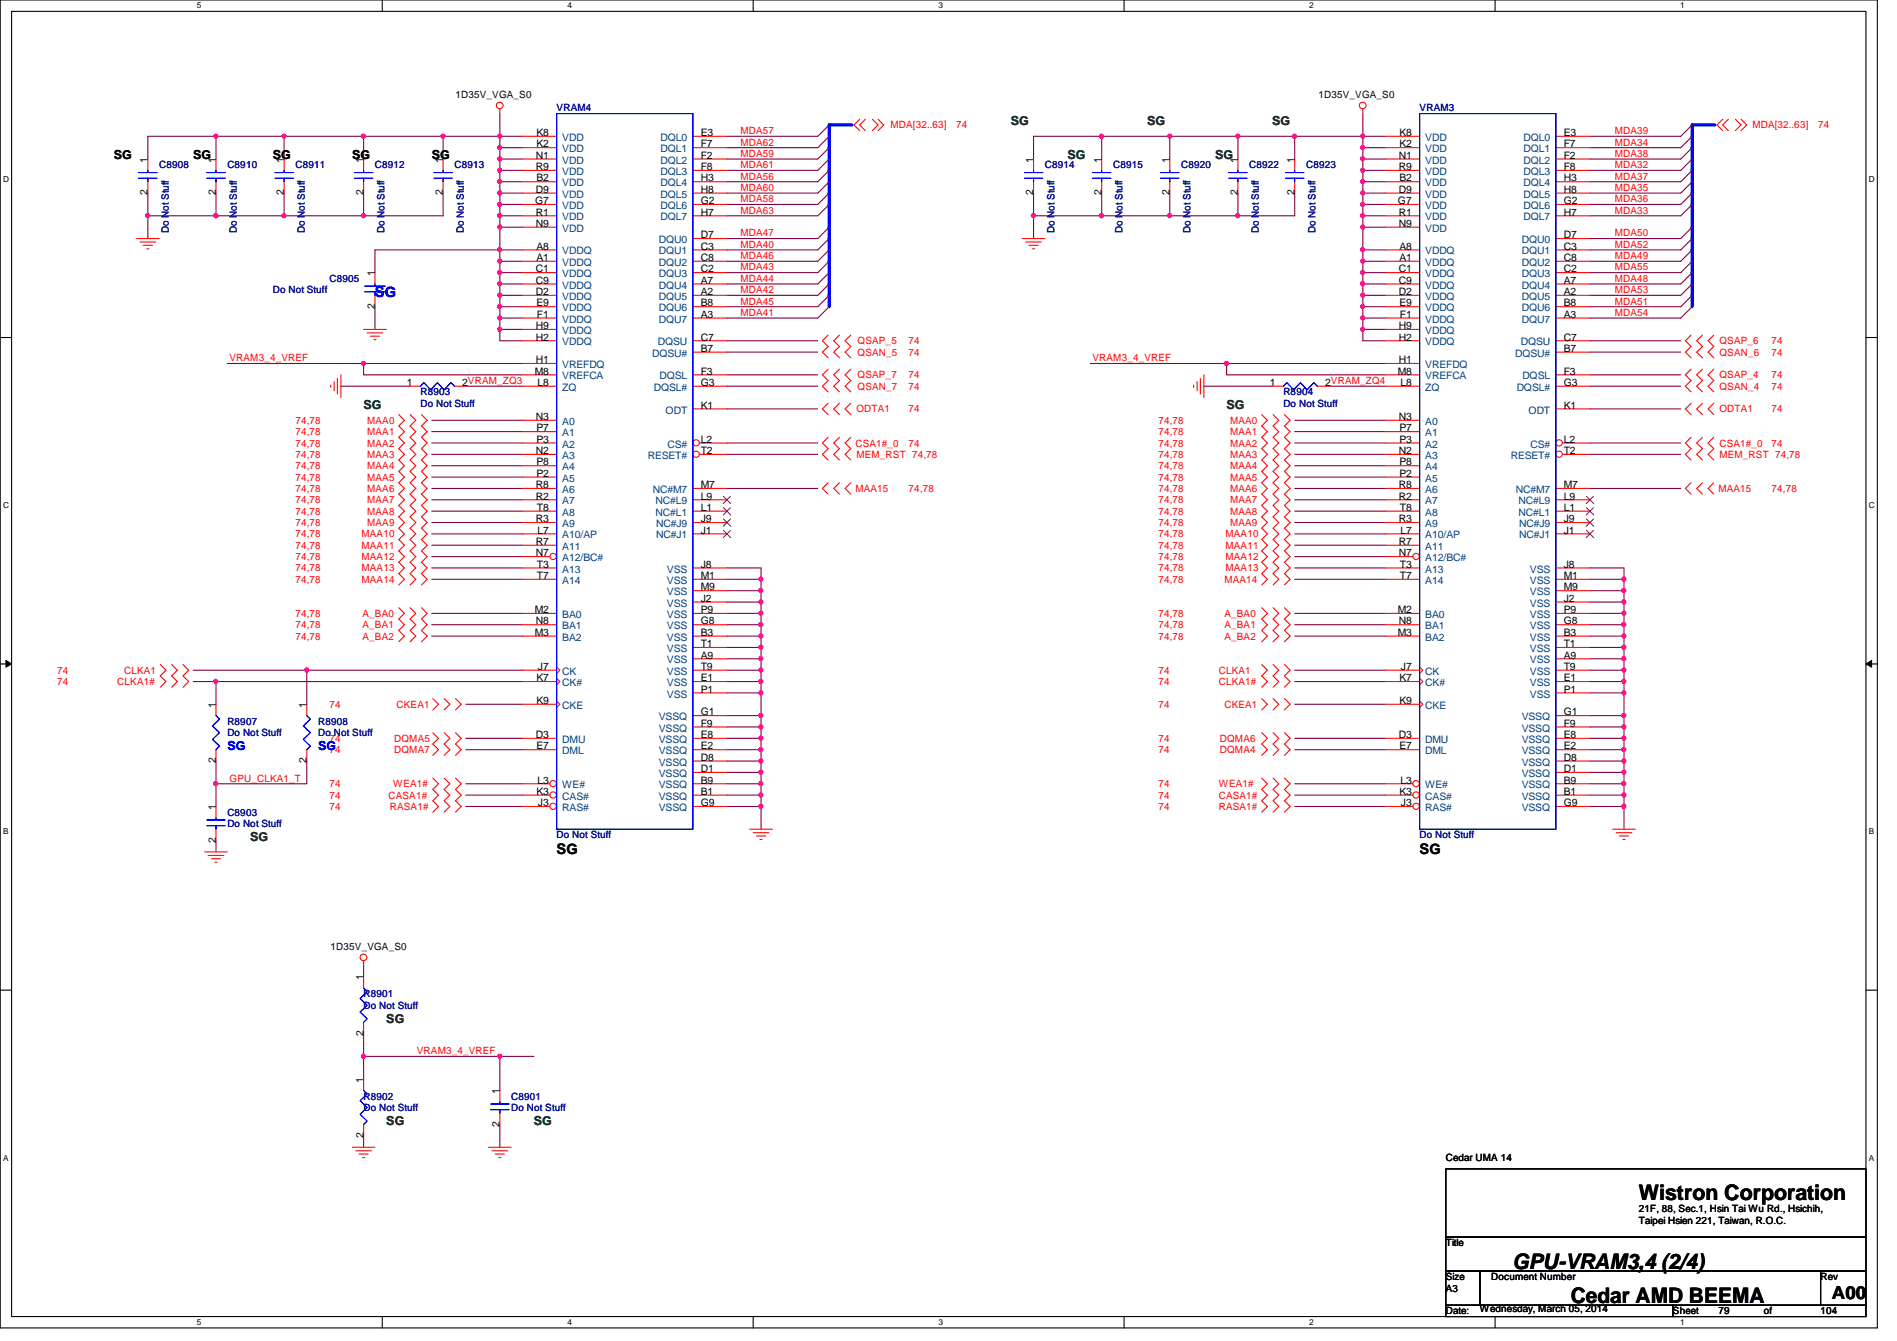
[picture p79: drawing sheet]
<svg xmlns="http://www.w3.org/2000/svg" width="297mm" height="210mm" viewBox="0 0 297 210" stroke-linecap="round" stroke-linejoin="round" font-family="sans-serif">
<defs><g id="words">
<g font-size="3.3">
<text x="256.6" y="187.9">Wistron Corporation</text>
<text x="236.9" y="198.6">GPU-VRAM3,4 (2/4)</text>
<text x="246" y="203.9">Cedar AMD BEEMA</text>
</g>
<text font-size="2.8" x="286.8" y="203.4">A00</text>
<text font-size="2.3" fill="#00f" x="58.7" y="46.6">SG</text>
<g font-size="2.3">
<text x="87.2" y="133.7">SG</text>
<text x="222.3" y="133.7">SG</text>
</g>
<g font-size="1.9" fill="#008000">
<text x="158.3" y="19.6">SG</text>
<text x="179.6" y="19.6">SG</text>
<text x="199.2" y="19.6">SG</text>
<text x="167.2" y="24.9">SG</text>
<text x="190.3" y="24.9">SG</text>
<text x="56.9" y="64.1">SG</text>
<text x="192.1" y="64.1">SG</text>
<text x="39.2" y="131.6">SG</text>
<text x="60.5" y="160.1">SG</text>
<text x="60.5" y="176.1">SG</text>
<text x="83.6" y="176.1">SG</text>
</g>
<g font-size="1.9">
<text x="17.8" y="24.9">SG</text>
<text x="30.3" y="24.9">SG</text>
<text x="42.7" y="24.9">SG</text>
<text x="55.2" y="24.9">SG</text>
<text x="67.6" y="24.9">SG</text>
</g>
<g font-size="1.9" fill="#00f">
<text x="35.6" y="117.4">SG</text>
<text x="49.8" y="117.4">SG</text>
</g>
<g font-size="1.6">
<text x="71.3" y="15.3">1D35V_VGA_S0</text>
<text x="206.5" y="15.3">1D35V_VGA_S0</text>
<text x="84" y="23.1">K2</text>
<text x="84" y="21.3">K8</text>
<text x="109.7" y="23.1">F7</text>
<text x="109.7" y="21.3">E3</text>
<text x="219.1" y="23.1">K2</text>
<text x="219.1" y="21.3">K8</text>
<text x="244.9" y="23.1">F7</text>
<text x="244.9" y="21.3">E3</text>
<text x="23.1" y="25.4" transform="rotate(-90 23.1 25.4)">1</text>
<text x="33.8" y="25.4" transform="rotate(-90 33.8 25.4)">1</text>
<text x="44.4" y="25.4" transform="rotate(-90 44.4 25.4)">1</text>
<text x="56.9" y="25.4" transform="rotate(-90 56.9 25.4)">1</text>
<text x="69.3" y="25.4" transform="rotate(-90 69.3 25.4)">1</text>
<text x="83.9" y="24.8">N1</text>
<text x="83.9" y="26.6">R9</text>
<text x="84" y="28.4">B2</text>
<text x="109.7" y="28.4">H3</text>
<text x="109.7" y="26.6">F8</text>
<text x="109.7" y="24.8">F2</text>
<text x="161.8" y="25.4" transform="rotate(-90 161.8 25.4)">1</text>
<text x="172.5" y="25.4" transform="rotate(-90 172.5 25.4)">1</text>
<text x="183.1" y="25.4" transform="rotate(-90 183.1 25.4)">1</text>
<text x="193.8" y="25.4" transform="rotate(-90 193.8 25.4)">1</text>
<text x="202.7" y="25.4" transform="rotate(-90 202.7 25.4)">1</text>
<text x="219" y="24.8">N1</text>
<text x="219" y="26.6">R9</text>
<text x="219.1" y="28.4">B2</text>
<text x="244.9" y="28.4">H3</text>
<text x="244.9" y="26.6">F8</text>
<text x="244.9" y="24.8">F2</text>
<text x="23.1" y="30.6" transform="rotate(-90 23.1 30.6)">2</text>
<text x="33.8" y="30.6" transform="rotate(-90 33.8 30.6)">2</text>
<text x="44.4" y="30.6" transform="rotate(-90 44.4 30.6)">2</text>
<text x="56.9" y="30.6" transform="rotate(-90 56.9 30.6)">2</text>
<text x="69.3" y="30.6" transform="rotate(-90 69.3 30.6)">2</text>
<text x="83.8" y="32">G7</text>
<text x="83.9" y="30.2">D9</text>
<text x="83.9" y="35.5">N9</text>
<text x="83.9" y="33.7">R1</text>
<text x="109.7" y="33.7">H7</text>
<text x="109.7" y="32">G2</text>
<text x="109.7" y="30.2">H8</text>
<text x="161.8" y="30.6" transform="rotate(-90 161.8 30.6)">2</text>
<text x="172.5" y="30.6" transform="rotate(-90 172.5 30.6)">2</text>
<text x="183.1" y="30.6" transform="rotate(-90 183.1 30.6)">2</text>
<text x="193.8" y="30.6" transform="rotate(-90 193.8 30.6)">2</text>
<text x="202.7" y="30.6" transform="rotate(-90 202.7 30.6)">2</text>
<text x="218.9" y="32">G7</text>
<text x="219" y="30.2">D9</text>
<text x="219" y="35.5">N9</text>
<text x="219" y="33.7">R1</text>
<text x="244.9" y="33.7">H7</text>
<text x="244.9" y="32">G2</text>
<text x="244.9" y="30.2">H8</text>
<text x="84" y="40.9">A1</text>
<text x="84" y="39.1">A8</text>
<text x="109.7" y="37.3">D7</text>
<text x="109.7" y="39.1">C3</text>
<text x="109.7" y="40.9">C8</text>
<text x="219.1" y="40.9">A1</text>
<text x="219.1" y="39.1">A8</text>
<text x="244.9" y="37.3">D7</text>
<text x="244.9" y="39.1">C3</text>
<text x="244.9" y="40.9">C8</text>
<text x="58.7" y="43.2" transform="rotate(-90 58.7 43.2)">1</text>
<text x="83.9" y="42.6">C1</text>
<text x="83.9" y="44.4">C9</text>
<text x="83.9" y="46.2">D2</text>
<text x="84" y="48">E9</text>
<text x="109.7" y="42.6">C2</text>
<text x="109.7" y="44.4">A7</text>
<text x="109.7" y="46.2">A2</text>
<text x="109.7" y="48">B8</text>
<text x="219" y="42.6">C1</text>
<text x="219" y="44.4">C9</text>
<text x="219" y="46.2">D2</text>
<text x="219.1" y="48">E9</text>
<text x="244.9" y="42.6">C2</text>
<text x="244.9" y="44.4">A7</text>
<text x="244.9" y="46.2">A2</text>
<text x="244.9" y="48">B8</text>
<text x="58.7" y="48.3" transform="rotate(-90 58.7 48.3)">2</text>
<text x="83.9" y="53.3">H2</text>
<text x="83.9" y="51.5">H9</text>
<text x="84.1" y="49.7">F1</text>
<text x="109.7" y="53.3">C7</text>
<text x="109.7" y="49.7">A3</text>
<text x="219" y="53.3">H2</text>
<text x="219" y="51.5">H9</text>
<text x="219.2" y="49.7">F1</text>
<text x="244.9" y="53.3">C7</text>
<text x="244.9" y="49.7">A3</text>
<text x="83.7" y="58.6">M8</text>
<text x="83.9" y="56.9">H1</text>
<text x="109.7" y="58.6">F3</text>
<text x="109.7" y="55.1">B7</text>
<text x="218.9" y="58.6">M8</text>
<text x="219" y="56.9">H1</text>
<text x="244.9" y="58.6">F3</text>
<text x="244.9" y="55.1">B7</text>
<text x="63.7" y="60.4">1</text>
<text x="72.4" y="60.4">2VRAM_ZQ3</text>
<text x="83.9" y="65.7">N3</text>
<text x="84.2" y="60.4">L8</text>
<text x="109.7" y="60.4">G3</text>
<text x="109.7" y="64">K1</text>
<text x="198.8" y="60.4">1</text>
<text x="207.5" y="60.4">2VRAM_ZQ4</text>
<text x="219" y="65.7">N3</text>
<text x="219.3" y="60.4">L8</text>
<text x="244.9" y="60.4">G3</text>
<text x="244.9" y="64">K1</text>
<text x="83.9" y="71.1">N2</text>
<text x="84" y="67.5">P7</text>
<text x="84" y="69.3">P3</text>
<text x="109.7" y="71.1">T2</text>
<text x="109.7" y="69.3">L2</text>
<text x="219" y="71.1">N2</text>
<text x="219.1" y="67.5">P7</text>
<text x="219.1" y="69.3">P3</text>
<text x="244.9" y="71.1">T2</text>
<text x="244.9" y="69.3">L2</text>
<text x="83.9" y="76.4">R8</text>
<text x="84" y="72.9">P8</text>
<text x="84" y="74.6">P2</text>
<text x="109.7" y="76.4">M7</text>
<text x="219" y="76.4">R8</text>
<text x="219.1" y="72.9">P8</text>
<text x="219.1" y="74.6">P2</text>
<text x="244.9" y="76.4">M7</text>
<text x="83.9" y="78.2">R2</text>
<text x="83.9" y="81.7">R3</text>
<text x="84.1" y="80">T8</text>
<text x="84.2" y="83.5">L7</text>
<text x="109.7" y="83.5">J1</text>
<text x="109.7" y="81.7">J9</text>
<text x="109.7" y="80">L1</text>
<text x="109.7" y="78.2">L9</text>
<text x="219" y="78.2">R2</text>
<text x="219" y="81.7">R3</text>
<text x="219.2" y="80">T8</text>
<text x="219.3" y="83.5">L7</text>
<text x="244.9" y="83.5">J1</text>
<text x="244.9" y="81.7">J9</text>
<text x="244.9" y="80">L1</text>
<text x="244.9" y="78.2">L9</text>
<text x="83.9" y="85.3">R7</text>
<text x="83.9" y="87.1">N7</text>
<text x="84.1" y="88.9">T3</text>
<text x="109.7" y="88.9">J8</text>
<text x="219" y="85.3">R7</text>
<text x="219" y="87.1">N7</text>
<text x="219.2" y="88.9">T3</text>
<text x="244.9" y="88.9">J8</text>
<text x="83.7" y="96">M2</text>
<text x="84.1" y="90.6">T7</text>
<text x="109.7" y="94.2">J2</text>
<text x="109.7" y="90.6">M1</text>
<text x="109.7" y="92.4">M9</text>
<text x="109.7" y="96">P9</text>
<text x="218.9" y="96">M2</text>
<text x="219.2" y="90.6">T7</text>
<text x="244.9" y="94.2">J2</text>
<text x="244.9" y="90.6">M1</text>
<text x="244.9" y="92.4">M9</text>
<text x="244.9" y="96">P9</text>
<text x="83.7" y="99.5">M3</text>
<text x="83.9" y="97.7">N8</text>
<text x="109.7" y="99.5">B3</text>
<text x="109.7" y="97.7">G8</text>
<text x="109.7" y="101.3">T1</text>
<text x="218.9" y="99.5">M3</text>
<text x="219" y="97.7">N8</text>
<text x="244.9" y="99.5">B3</text>
<text x="244.9" y="97.7">G8</text>
<text x="244.9" y="101.3">T1</text>
<text x="84" y="106.6">K7</text>
<text x="84.2" y="104.9">J7</text>
<text x="109.7" y="103.1">A9</text>
<text x="109.7" y="106.6">E1</text>
<text x="109.7" y="104.9">T9</text>
<text x="219.1" y="106.6">K7</text>
<text x="219.4" y="104.9">J7</text>
<text x="244.9" y="103.1">A9</text>
<text x="244.9" y="106.6">E1</text>
<text x="244.9" y="104.9">T9</text>
<text x="33.8" y="110.8" transform="rotate(-90 33.8 110.8)">1</text>
<text x="48" y="110.8" transform="rotate(-90 48 110.8)">1</text>
<text x="84" y="110.2">K9</text>
<text x="109.7" y="113.7">F9</text>
<text x="109.7" y="112">G1</text>
<text x="109.7" y="108.4">P1</text>
<text x="219.1" y="110.2">K9</text>
<text x="244.9" y="108.4">P1</text>
<text x="244.9" y="113.7">F9</text>
<text x="244.9" y="112">G1</text>
<text x="33.8" y="119.5" transform="rotate(-90 33.8 119.5)">2</text>
<text x="48" y="119.5" transform="rotate(-90 48 119.5)">2</text>
<text x="83.9" y="115.5">D3</text>
<text x="84" y="117.3">E7</text>
<text x="109.7" y="119.1">D8</text>
<text x="109.7" y="117.3">E2</text>
<text x="109.7" y="115.5">E8</text>
<text x="219" y="115.5">D3</text>
<text x="219.1" y="117.3">E7</text>
<text x="244.9" y="119.1">D8</text>
<text x="244.9" y="117.3">E2</text>
<text x="244.9" y="115.5">E8</text>
<text x="84" y="124.4">K3</text>
<text x="84.2" y="122.6">L3</text>
<text x="109.7" y="124.4">B1</text>
<text x="109.7" y="122.6">B9</text>
<text x="109.7" y="120.9">D1</text>
<text x="219.1" y="124.4">K3</text>
<text x="219.3" y="122.6">L3</text>
<text x="244.9" y="124.4">B1</text>
<text x="244.9" y="122.6">B9</text>
<text x="244.9" y="120.9">D1</text>
<text x="33.8" y="131.9" transform="rotate(-90 33.8 131.9)">2</text>
<text x="33.8" y="126.8" transform="rotate(-90 33.8 126.8)">1</text>
<text x="84.2" y="126.2">J3</text>
<text x="109.7" y="126.2">G9</text>
<text x="219.4" y="126.2">J3</text>
<text x="244.9" y="126.2">G9</text>
<text x="51.8" y="148.7">1D35V_VGA_S0</text>
<text x="56.9" y="153.5" transform="rotate(-90 56.9 153.5)">1</text>
<text x="56.9" y="162.1" transform="rotate(-90 56.9 162.1)">2</text>
<text x="56.9" y="169.5" transform="rotate(-90 56.9 169.5)">1</text>
<text x="78.2" y="171.2" transform="rotate(-90 78.2 171.2)">1</text>
<text x="56.9" y="178.1" transform="rotate(-90 56.9 178.1)">2</text>
<text x="78.2" y="176.4" transform="rotate(-90 78.2 176.4)">2</text>
<text x="226.4" y="181.7">Cedar UMA 14</text>
<text x="256.6" y="189.7">21F, 88, Sec.1, Hsin Tai Wu Rd., Hsichih,</text>
<text x="256.6" y="191.6">Taipei Hsien 221, Taiwan, R.O.C.</text>
<text x="226.4" y="195.1">Title</text>
<text x="226.4" y="200.4">Size</text>
<text x="226.4" y="202.2">A3</text>
<text x="233.5" y="200.4">Document Number</text>
<text x="285.1" y="200.4">Rev</text>
<text x="226.4" y="205.7">Date:</text>
<text x="231.7" y="205.4">Wednesday, March 05, 2014</text>
<text x="262" y="205.7">Sheet</text>
<text x="269.1" y="205.7">79</text>
<text x="276.2" y="205.7">of</text>
<text x="285.1" y="205.7">104</text>
</g>
<g font-size="1.6" fill="#000080">
<text x="87.2" y="17.4">VRAM4</text>
<text x="222.3" y="17.4">VRAM3</text>
<text x="24.9" y="26.3">C8908</text>
<text x="35.6" y="26.3">C8910</text>
<text x="46.3" y="26.3">C8911</text>
<text x="58.7" y="26.3">C8912</text>
<text x="71.2" y="26.3">C8913</text>
<text x="163.6" y="26.3">C8914</text>
<text x="174.3" y="26.3">C8915</text>
<text x="185" y="26.3">C8920</text>
<text x="195.6" y="26.3">C8922</text>
<text x="204.5" y="26.3">C8923</text>
<text x="26.4" y="36.4" transform="rotate(-90 26.4 36.4)">Do Not Stuff</text>
<text x="37.1" y="36.4" transform="rotate(-90 37.1 36.4)">Do Not Stuff</text>
<text x="47.7" y="36.4" transform="rotate(-90 47.7 36.4)">Do Not Stuff</text>
<text x="60.2" y="36.4" transform="rotate(-90 60.2 36.4)">Do Not Stuff</text>
<text x="72.6" y="36.4" transform="rotate(-90 72.6 36.4)">Do Not Stuff</text>
<text x="165.1" y="36.4" transform="rotate(-90 165.1 36.4)">Do Not Stuff</text>
<text x="175.8" y="36.4" transform="rotate(-90 175.8 36.4)">Do Not Stuff</text>
<text x="186.4" y="36.4" transform="rotate(-90 186.4 36.4)">Do Not Stuff</text>
<text x="197.1" y="36.4" transform="rotate(-90 197.1 36.4)">Do Not Stuff</text>
<text x="206" y="36.4" transform="rotate(-90 206 36.4)">Do Not Stuff</text>
<text x="42.7" y="45.9">Do Not Stuff</text>
<text x="51.6" y="44.1">C8905</text>
<text x="65.8" y="61.9">R8903</text>
<text x="65.8" y="63.7">Do Not Stuff</text>
<text x="201" y="61.9">R8904</text>
<text x="201" y="63.7">Do Not Stuff</text>
<text x="35.6" y="113.5">R8907</text>
<text x="49.8" y="113.5">R8908</text>
<text x="35.6" y="115.2">Do Not Stuff</text>
<text x="49.8" y="115.2">Do Not Stuff</text>
<text x="35.6" y="127.7">C8903</text>
<text x="35.6" y="129.5">Do Not Stuff</text>
<text x="87.2" y="131.2">Do Not Stuff</text>
<text x="222.3" y="131.2">Do Not Stuff</text>
<text x="56.9" y="156.1">R8901</text>
<text x="56.9" y="157.9">Do Not Stuff</text>
<text x="56.9" y="172.1">R8902</text>
<text x="56.9" y="173.9">Do Not Stuff</text>
<text x="80" y="172.1">C8901</text>
<text x="80" y="173.9">Do Not Stuff</text>
</g>
<g font-size="1.6" fill="#004080">
<text x="88.1" y="23.8">VDD</text>
<text x="88.1" y="22.1">VDD</text>
<text x="103.4" y="23.8">DQL1</text>
<text x="103.4" y="22.1">DQL0</text>
<text x="223.2" y="23.8">VDD</text>
<text x="223.2" y="22.1">VDD</text>
<text x="238.5" y="23.8">DQL1</text>
<text x="238.5" y="22.1">DQL0</text>
<text x="88.1" y="29.2">VDD</text>
<text x="88.1" y="25.6">VDD</text>
<text x="88.1" y="27.4">VDD</text>
<text x="103.4" y="29.2">DQL4</text>
<text x="103.4" y="27.4">DQL3</text>
<text x="103.4" y="25.6">DQL2</text>
<text x="223.2" y="29.2">VDD</text>
<text x="223.2" y="25.6">VDD</text>
<text x="223.2" y="27.4">VDD</text>
<text x="238.5" y="29.2">DQL4</text>
<text x="238.5" y="27.4">DQL3</text>
<text x="238.5" y="25.6">DQL2</text>
<text x="88.1" y="30.9">VDD</text>
<text x="88.1" y="32.7">VDD</text>
<text x="88.1" y="34.5">VDD</text>
<text x="103.4" y="34.5">DQL7</text>
<text x="103.4" y="32.7">DQL6</text>
<text x="103.4" y="30.9">DQL5</text>
<text x="223.2" y="30.9">VDD</text>
<text x="223.2" y="32.7">VDD</text>
<text x="223.2" y="34.5">VDD</text>
<text x="238.5" y="34.5">DQL7</text>
<text x="238.5" y="32.7">DQL6</text>
<text x="238.5" y="30.9">DQL5</text>
<text x="88.1" y="36.3">VDD</text>
<text x="88.1" y="41.6">VDDQ</text>
<text x="88.1" y="39.8">VDDQ</text>
<text x="103.2" y="38.1">DQU0</text>
<text x="103.2" y="39.8">DQU1</text>
<text x="103.2" y="41.6">DQU2</text>
<text x="223.2" y="36.3">VDD</text>
<text x="223.2" y="41.6">VDDQ</text>
<text x="223.2" y="39.8">VDDQ</text>
<text x="238.3" y="38.1">DQU0</text>
<text x="238.3" y="39.8">DQU1</text>
<text x="238.3" y="41.6">DQU2</text>
<text x="88.1" y="43.4">VDDQ</text>
<text x="88.1" y="45.2">VDDQ</text>
<text x="88.1" y="46.9">VDDQ</text>
<text x="103.2" y="43.4">DQU3</text>
<text x="103.2" y="45.2">DQU4</text>
<text x="103.2" y="46.9">DQU5</text>
<text x="223.2" y="43.4">VDDQ</text>
<text x="223.2" y="45.2">VDDQ</text>
<text x="223.2" y="46.9">VDDQ</text>
<text x="238.3" y="43.4">DQU3</text>
<text x="238.3" y="45.2">DQU4</text>
<text x="238.3" y="46.9">DQU5</text>
<text x="88.1" y="48.7">VDDQ</text>
<text x="88.1" y="50.5">VDDQ</text>
<text x="88.1" y="52.3">VDDQ</text>
<text x="103.2" y="48.7">DQU6</text>
<text x="103.2" y="50.5">DQU7</text>
<text x="223.2" y="48.7">VDDQ</text>
<text x="223.2" y="50.5">VDDQ</text>
<text x="223.2" y="52.3">VDDQ</text>
<text x="238.3" y="48.7">DQU6</text>
<text x="238.3" y="50.5">DQU7</text>
<text x="88.1" y="54.1">VDDQ</text>
<text x="88.1" y="59.4">VREFCA</text>
<text x="88.1" y="57.6">VREFDQ</text>
<text x="102.1" y="55.8">DQSU#</text>
<text x="103" y="54.1">DQSU</text>
<text x="103.2" y="59.4">DQSL</text>
<text x="223.2" y="54.1">VDDQ</text>
<text x="223.2" y="59.4">VREFCA</text>
<text x="223.2" y="57.6">VREFDQ</text>
<text x="237.2" y="55.8">DQSU#</text>
<text x="238.1" y="54.1">DQSU</text>
<text x="238.4" y="59.4">DQSL</text>
<text x="88.1" y="61.2">ZQ</text>
<text x="102.4" y="61.2">DQSL#</text>
<text x="104.2" y="64.7">ODT</text>
<text x="223.2" y="61.2">ZQ</text>
<text x="237.5" y="61.2">DQSL#</text>
<text x="239.3" y="64.7">ODT</text>
<text x="88.1" y="66.5">A0</text>
<text x="88.1" y="68.3">A1</text>
<text x="88.1" y="70.1">A2</text>
<text x="88.1" y="71.8">A3</text>
<text x="101.4" y="71.8">RESET#</text>
<text x="104.5" y="70.1">CS#</text>
<text x="223.2" y="66.5">A0</text>
<text x="223.2" y="68.3">A1</text>
<text x="223.2" y="70.1">A2</text>
<text x="223.2" y="71.8">A3</text>
<text x="236.6" y="71.8">RESET#</text>
<text x="239.6" y="70.1">CS#</text>
<text x="88.1" y="73.6">A4</text>
<text x="88.1" y="75.4">A5</text>
<text x="88.1" y="77.2">A6</text>
<text x="102.2" y="77.2">NC#M7</text>
<text x="223.2" y="73.6">A4</text>
<text x="223.2" y="75.4">A5</text>
<text x="223.2" y="77.2">A6</text>
<text x="237.4" y="77.2">NC#M7</text>
<text x="88.1" y="79">A7</text>
<text x="88.1" y="80.7">A8</text>
<text x="88.1" y="82.5">A9</text>
<text x="102.7" y="80.7">NC#L1</text>
<text x="102.7" y="79">NC#L9</text>
<text x="102.7" y="82.5">NC#J9</text>
<text x="223.2" y="79">A7</text>
<text x="223.2" y="80.7">A8</text>
<text x="223.2" y="82.5">A9</text>
<text x="237.8" y="80.7">NC#L1</text>
<text x="237.8" y="79">NC#L9</text>
<text x="237.9" y="82.5">NC#J9</text>
<text x="88.1" y="84.3">A10/AP</text>
<text x="88.1" y="86.1">A11</text>
<text x="88.1" y="87.8">A12/BC#</text>
<text x="88.1" y="89.6">A13</text>
<text x="102.7" y="84.3">NC#J1</text>
<text x="104.4" y="89.6">VSS</text>
<text x="223.2" y="84.3">A10/AP</text>
<text x="223.2" y="86.1">A11</text>
<text x="223.2" y="87.8">A12/BC#</text>
<text x="223.2" y="89.6">A13</text>
<text x="237.9" y="84.3">NC#J1</text>
<text x="239.6" y="89.6">VSS</text>
<text x="88.1" y="91.4">A14</text>
<text x="104.4" y="95">VSS</text>
<text x="104.4" y="91.4">VSS</text>
<text x="104.4" y="93.2">VSS</text>
<text x="223.2" y="91.4">A14</text>
<text x="239.6" y="95">VSS</text>
<text x="239.6" y="91.4">VSS</text>
<text x="239.6" y="93.2">VSS</text>
<text x="88.1" y="96.7">BA0</text>
<text x="88.1" y="98.5">BA1</text>
<text x="88.1" y="100.3">BA2</text>
<text x="104.4" y="100.3">VSS</text>
<text x="104.4" y="98.5">VSS</text>
<text x="104.4" y="96.7">VSS</text>
<text x="223.2" y="96.7">BA0</text>
<text x="223.2" y="98.5">BA1</text>
<text x="223.2" y="100.3">BA2</text>
<text x="239.6" y="100.3">VSS</text>
<text x="239.6" y="98.5">VSS</text>
<text x="239.6" y="96.7">VSS</text>
<text x="88.1" y="105.6">CK</text>
<text x="88.1" y="107.4">CK#</text>
<text x="104.4" y="103.8">VSS</text>
<text x="104.4" y="107.4">VSS</text>
<text x="104.4" y="102.1">VSS</text>
<text x="104.4" y="105.6">VSS</text>
<text x="223.2" y="105.6">CK</text>
<text x="223.2" y="107.4">CK#</text>
<text x="239.6" y="103.8">VSS</text>
<text x="239.6" y="107.4">VSS</text>
<text x="239.6" y="102.1">VSS</text>
<text x="239.6" y="105.6">VSS</text>
<text x="88.1" y="111">CKE</text>
<text x="103.2" y="112.7">VSSQ</text>
<text x="104.4" y="109.2">VSS</text>
<text x="223.2" y="111">CKE</text>
<text x="238.3" y="112.7">VSSQ</text>
<text x="239.6" y="109.2">VSS</text>
<text x="88.1" y="118.1">DML</text>
<text x="88.1" y="116.3">DMU</text>
<text x="103.2" y="119.8">VSSQ</text>
<text x="103.2" y="118.1">VSSQ</text>
<text x="103.2" y="116.3">VSSQ</text>
<text x="103.2" y="114.5">VSSQ</text>
<text x="223.2" y="118.1">DML</text>
<text x="223.2" y="116.3">DMU</text>
<text x="238.3" y="119.8">VSSQ</text>
<text x="238.3" y="118.1">VSSQ</text>
<text x="238.3" y="116.3">VSSQ</text>
<text x="238.3" y="114.5">VSSQ</text>
<text x="88.1" y="125.2">CAS#</text>
<text x="88.1" y="123.4">WE#</text>
<text x="103.2" y="125.2">VSSQ</text>
<text x="103.2" y="123.4">VSSQ</text>
<text x="103.2" y="121.6">VSSQ</text>
<text x="223.2" y="125.2">CAS#</text>
<text x="223.2" y="123.4">WE#</text>
<text x="238.3" y="125.2">VSSQ</text>
<text x="238.3" y="123.4">VSSQ</text>
<text x="238.3" y="121.6">VSSQ</text>
<text x="88.1" y="127">RAS#</text>
<text x="103.2" y="127">VSSQ</text>
<text x="223.2" y="127">RAS#</text>
<text x="238.3" y="127">VSSQ</text>
</g>
<g font-size="1.6" fill="#f00">
<text x="115.9" y="21">MDA57</text>
<text x="115.9" y="22.8">MDA62</text>
<text x="139.4" y="20.1">MDA[32..63]</text>
<text x="149.7" y="20.1">74</text>
<text x="252.9" y="21">MDA39</text>
<text x="252.9" y="22.8">MDA34</text>
<text x="274.4" y="20.1">MDA[32..63]</text>
<text x="284.7" y="20.1">74</text>
<text x="115.9" y="29.9">MDA60</text>
<text x="115.9" y="26.3">MDA61</text>
<text x="115.9" y="24.6">MDA59</text>
<text x="115.9" y="28.1">MDA56</text>
<text x="252.9" y="29.9">MDA35</text>
<text x="252.9" y="28.1">MDA37</text>
<text x="252.9" y="24.6">MDA38</text>
<text x="252.9" y="26.3">MDA32</text>
<text x="115.9" y="33.4">MDA63</text>
<text x="115.9" y="31.7">MDA58</text>
<text x="252.9" y="33.4">MDA33</text>
<text x="252.9" y="31.7">MDA36</text>
<text x="115.9" y="38.8">MDA40</text>
<text x="115.9" y="37">MDA47</text>
<text x="115.9" y="40.6">MDA46</text>
<text x="252.9" y="38.8">MDA52</text>
<text x="252.9" y="40.6">MDA49</text>
<text x="252.9" y="37">MDA50</text>
<text x="115.9" y="44.1">MDA44</text>
<text x="115.9" y="45.9">MDA42</text>
<text x="115.9" y="42.3">MDA43</text>
<text x="115.9" y="47.7">MDA45</text>
<text x="252.9" y="42.3">MDA55</text>
<text x="252.9" y="45.9">MDA53</text>
<text x="252.9" y="47.7">MDA51</text>
<text x="252.9" y="44.1">MDA48</text>
<text x="115.9" y="49.4">MDA41</text>
<text x="134.3" y="53.9">QSAP_5</text>
<text x="142.3" y="53.9">74</text>
<text x="252.9" y="49.4">MDA54</text>
<text x="269.2" y="53.9">QSAP_6</text>
<text x="277.4" y="53.9">74</text>
<text x="35.9" y="56.6">VRAM3_4_VREF</text>
<text x="134.3" y="55.7">QSAN_5</text>
<text x="134.3" y="59.2">QSAP_7</text>
<text x="142.3" y="55.7">74</text>
<text x="142.3" y="59.2">74</text>
<text x="171.1" y="56.6">VRAM3_4_VREF</text>
<text x="269.2" y="55.7">QSAN_6</text>
<text x="269.2" y="59.2">QSAP_4</text>
<text x="277.4" y="55.7">74</text>
<text x="277.4" y="59.2">74</text>
<text x="134.1" y="64.6">ODTA1</text>
<text x="134.3" y="61">QSAN_7</text>
<text x="142.3" y="64.6">74</text>
<text x="142.3" y="61">74</text>
<text x="269.2" y="64.6">ODTA1</text>
<text x="269.2" y="61">QSAN_4</text>
<text x="277.4" y="61">74</text>
<text x="277.4" y="64.6">74</text>
<text x="46.3" y="71.7">74,78</text>
<text x="46.3" y="69.9">74,78</text>
<text x="46.3" y="68.1">74,78</text>
<text x="46.3" y="66.3">74,78</text>
<text x="57.5" y="71.7">MAA3</text>
<text x="57.5" y="69.9">MAA2</text>
<text x="57.5" y="68.1">MAA1</text>
<text x="57.5" y="66.3">MAA0</text>
<text x="133.9" y="69.9">CSA1#_0</text>
<text x="134.1" y="71.7">MEM_RST 74,78</text>
<text x="142.3" y="69.9">74</text>
<text x="181.4" y="71.7">74,78</text>
<text x="181.4" y="69.9">74,78</text>
<text x="181.4" y="68.1">74,78</text>
<text x="181.4" y="66.3">74,78</text>
<text x="192.6" y="71.7">MAA3</text>
<text x="192.6" y="69.9">MAA2</text>
<text x="192.6" y="68.1">MAA1</text>
<text x="192.6" y="66.3">MAA0</text>
<text x="269.2" y="69.9">CSA1#_0</text>
<text x="269.2" y="71.7">MEM_RST 74,78</text>
<text x="277.4" y="69.9">74</text>
<text x="46.3" y="77">74,78</text>
<text x="46.3" y="75.2">74,78</text>
<text x="46.3" y="73.4">74,78</text>
<text x="57.5" y="77">MAA6</text>
<text x="57.5" y="75.2">MAA5</text>
<text x="57.5" y="73.4">MAA4</text>
<text x="133.9" y="77">MAA15</text>
<text x="142.3" y="77">74,78</text>
<text x="181.4" y="77">74,78</text>
<text x="181.4" y="75.2">74,78</text>
<text x="181.4" y="73.4">74,78</text>
<text x="192.6" y="77">MAA6</text>
<text x="192.6" y="75.2">MAA5</text>
<text x="192.6" y="73.4">MAA4</text>
<text x="269.1" y="77">MAA15</text>
<text x="277.4" y="77">74,78</text>
<text x="46.3" y="82.3">74,78</text>
<text x="46.3" y="80.6">74,78</text>
<text x="46.3" y="78.8">74,78</text>
<text x="57.5" y="82.3">MAA9</text>
<text x="57.5" y="80.6">MAA8</text>
<text x="57.5" y="78.8">MAA7</text>
<text x="181.4" y="82.3">74,78</text>
<text x="181.4" y="80.6">74,78</text>
<text x="181.4" y="78.8">74,78</text>
<text x="192.6" y="82.3">MAA9</text>
<text x="192.6" y="80.6">MAA8</text>
<text x="192.6" y="78.8">MAA7</text>
<text x="46.3" y="87.7">74,78</text>
<text x="46.3" y="85.9">74,78</text>
<text x="46.3" y="84.1">74,78</text>
<text x="46.3" y="89.5">74,78</text>
<text x="56.6" y="87.7">MAA12</text>
<text x="56.6" y="85.9">MAA11</text>
<text x="56.6" y="84.1">MAA10</text>
<text x="56.6" y="89.5">MAA13</text>
<text x="181.4" y="87.7">74,78</text>
<text x="181.4" y="85.9">74,78</text>
<text x="181.4" y="84.1">74,78</text>
<text x="181.4" y="89.5">74,78</text>
<text x="191.9" y="87.7">MAA12</text>
<text x="191.9" y="85.9">MAA11</text>
<text x="191.9" y="84.1">MAA10</text>
<text x="191.9" y="89.5">MAA13</text>
<text x="46.3" y="91.2">74,78</text>
<text x="56.6" y="91.2">MAA14</text>
<text x="181.4" y="91.2">74,78</text>
<text x="191.7" y="91.2">MAA14</text>
<text x="46.3" y="100.1">74,78</text>
<text x="46.3" y="98.3">74,78</text>
<text x="46.3" y="96.6">74,78</text>
<text x="56.8" y="100.1">A_BA2</text>
<text x="56.8" y="98.3">A_BA1</text>
<text x="56.8" y="96.6">A_BA0</text>
<text x="181.4" y="100.1">74,78</text>
<text x="181.4" y="98.3">74,78</text>
<text x="181.4" y="96.6">74,78</text>
<text x="191.7" y="100.1">A_BA2</text>
<text x="191.7" y="98.3">A_BA1</text>
<text x="191.7" y="96.6">A_BA0</text>
<text x="8.9" y="107.2">74</text>
<text x="8.9" y="105.5">74</text>
<text x="18.4" y="107.2">CLKA1#</text>
<text x="19.4" y="105.5">CLKA1</text>
<text x="181.4" y="107.2">74</text>
<text x="181.4" y="105.5">74</text>
<text x="190.8" y="107.2">CLKA1#</text>
<text x="190.8" y="105.5">CLKA1</text>
<text x="51.6" y="110.8">74</text>
<text x="62.1" y="110.8">CKEA1</text>
<text x="181.4" y="110.8">74</text>
<text x="191.7" y="110.8">CKEA1</text>
<text x="51.6" y="116.1">74</text>
<text x="51.6" y="117.9">74</text>
<text x="61.7" y="116.1">DQMA5</text>
<text x="61.7" y="117.9">DQMA7</text>
<text x="181.4" y="117.9">74</text>
<text x="181.4" y="116.1">74</text>
<text x="191" y="117.9">DQMA4</text>
<text x="191" y="116.1">DQMA6</text>
<text x="35.9" y="122.3">GPU_CLKA1_T</text>
<text x="51.6" y="123.2">74</text>
<text x="51.6" y="125">74</text>
<text x="60.8" y="125">CASA1#</text>
<text x="61.5" y="123.2">WEA1#</text>
<text x="181.4" y="125">74</text>
<text x="181.4" y="123.2">74</text>
<text x="190.8" y="125">CASA1#</text>
<text x="190.8" y="123.2">WEA1#</text>
<text x="51.6" y="126.8">74</text>
<text x="61" y="126.8">RASA1#</text>
<text x="181.4" y="126.8">74</text>
<text x="190.8" y="126.8">RASA1#</text>
<text x="65.3" y="165">VRAM3_4_VREF</text>
</g>
<g font-size="1.3">
<text x="30.8" y="1.3">5</text>
<text x="88.9" y="1.3">4</text>
<text x="146.9" y="1.3">3</text>
<text x="205" y="1.3">2</text>
<text x="263.1" y="1.3">1</text>
<text x=".5" y="28.4">D</text>
<text x="292.6" y="28.4">D</text>
<text x=".5" y="79.5">C</text>
<text x="292.6" y="79.5">C</text>
<text x=".5" y="130.6">B</text>
<text x="292.6" y="130.6">B</text>
<text x=".5" y="181.7">A</text>
<text x="292.6" y="181.7">A</text>
<text x="30.8" y="207.4">5</text>
<text x="88.9" y="207.4">4</text>
<text x="146.9" y="207.4">3</text>
<text x="205" y="207.4">2</text>
<text x="263.1" y="207.4">1</text>
</g>
</g></defs>
<path d="M0 0h294v207.9h-294zM1.8 1.8h290.4v204.3h-290.4z" fill="none" stroke="#000" stroke-width=".17"/>
<g fill="#fff">
<path d="M30.8 .2h.7v1.4h-.7z"/>
<path d="M30.8 206.2h.7v1.4h-.7z"/>
</g>
<path d="M59.9 0v1.8M59.9 206.1v1.8" fill="none" stroke="#000" stroke-width=".17"/>
<g fill="#fff">
<path d="M88.9 .2h.6v1.4h-.6z"/>
<path d="M88.9 206.2h.6v1.4h-.6z"/>
</g>
<path d="M117.9 0v1.8M117.9 206.1v1.8" fill="none" stroke="#000" stroke-width=".17"/>
<g fill="#fff">
<path d="M146.9 .2h.7v1.4h-.7z"/>
<path d="M146.9 206.2h.7v1.4h-.7z"/>
</g>
<path d="M176 0v1.8M176 206.1v1.8" fill="none" stroke="#000" stroke-width=".17"/>
<g fill="#fff">
<path d="M205 .2h.7v1.4h-.7z"/>
<path d="M205 206.2h.7v1.4h-.7z"/>
</g>
<path d="M234.1 0v1.8M234.1 206.1v1.8" fill="none" stroke="#000" stroke-width=".17"/>
<g fill="#fff">
<path d="M263.1 .2h.7v1.4h-.7z"/>
<path d="M263.1 206.2h.7v1.4h-.7z"/>
<path d="M.5 27.3h.9v1.4h-.9z"/>
<path d="M292.6 27.3h.9v1.4h-.9z"/>
<path d="M.5 78.4h.9v1.4h-.9z"/>
<path d="M292.6 78.4h.9v1.4h-.9z"/>
</g>
<path d="M0 52.8h1.8M292.2 52.8h1.8" fill="none" stroke="#000" stroke-width=".17"/>
<g fill="#fff">
<path d="M.5 129.5h.8v1.4h-.8z"/>
<path d="M292.6 129.5h.9v1.4h-.9z"/>
</g>
<path d="M0 103.9h1.8M292.2 103.9h1.8" fill="none" stroke="#000" stroke-width=".17"/>
<path d="M.9 103.4l.9 .5-.9 .5zM292.2 103.9l.9-.5v1z" fill="#000"/>
<path d="M.9 103.4l.9 .5-.9 .5zM292.2 103.9l.9-.5v1z" fill="none" stroke="#000" stroke-width=".16"/>
<g fill="#fff">
<path d="M.5 180.5h.8v1.4h-.8z"/>
<path d="M292.6 180.5h.9v1.4h-.9z"/>
</g>
<path d="M0 155h1.8M292.2 155h1.8" fill="none" stroke="#000" stroke-width=".17"/>
<path d="M113.8 39.1h14.3M161.8 30.2v3.6h10.7M249 21.3h14.2M249 42.7h14.2M202.7 90.7h14.3" fill="none" stroke="#800040" stroke-width=".17"/>
<circle cx="172.5" cy="33.8" r=".32" fill="#f0f"/>
<circle cx="172.5" cy="33.8" r=".32" fill="none" stroke="#f0f" stroke-width=".17"/>
<circle cx="161.8" cy="33.8" r=".32" fill="#f0f"/>
<circle cx="161.8" cy="33.8" r=".32" fill="none" stroke="#f0f" stroke-width=".17"/>
<path d="M161.8 33.8v3.5M161.8 21.3h21.4M202.7 21.3h10.7" fill="none" stroke="#800040" stroke-width=".17"/>
<circle cx="172.5" cy="21.3" r=".32" fill="#f0f"/>
<circle cx="172.5" cy="21.3" r=".32" fill="none" stroke="#f0f" stroke-width=".17"/>
<path d="M193.8 33.8h8.9" fill="none" stroke="#800040" stroke-width=".17"/>
<circle cx="193.8" cy="33.8" r=".32" fill="#f0f"/>
<circle cx="193.8" cy="33.8" r=".32" fill="none" stroke="#f0f" stroke-width=".17"/>
<path d="M172.5 21.3v3.6M172.5 33.8h10.7M183.2 21.3v3.6M193.8 30.2v3.6M202.7 30.2v3.6" fill="none" stroke="#800040" stroke-width=".17"/>
<circle cx="172.5" cy="33.8" r=".32" fill="#f0f"/>
<circle cx="172.5" cy="33.8" r=".32" fill="none" stroke="#f0f" stroke-width=".17"/>
<path d="M172.5 30.2v3.6M183.2 33.8h10.6" fill="none" stroke="#800040" stroke-width=".17"/>
<circle cx="183.1" cy="33.8" r=".32" fill="#f0f"/>
<circle cx="183.1" cy="33.8" r=".32" fill="none" stroke="#f0f" stroke-width=".17"/>
<path d="M161.8 21.3v3.6M183.2 21.3h10.6M183.2 30.2v3.6" fill="none" stroke="#800040" stroke-width=".17"/>
<circle cx="183.1" cy="21.3" r=".32" fill="#f0f"/>
<circle cx="183.1" cy="21.3" r=".32" fill="none" stroke="#f0f" stroke-width=".17"/>
<path d="M193.8 21.3v3.6M202.7 21.3v3.6M249 53.3h14.2M33.8 106.7v3.5M48 119.1v3.6h-14.2" fill="none" stroke="#800040" stroke-width=".17"/>
<circle cx="33.8" cy="122.7" r=".32" fill="#f0f"/>
<circle cx="33.8" cy="122.7" r=".32" fill="none" stroke="#f0f" stroke-width=".17"/>
<path d="M213.4 32v1.8h3.6M72.9 60.5h8.9M208.1 60.5h8.9M249 94.2h5.3M33.8 119.1v7.1M48 104.9v5.3M202.7 117.3h14.3M33.8 131.6v1.7" fill="none" stroke="#800040" stroke-width=".17"/>
<path d="M129.8 46.2v1.8" fill="none" stroke="#00f" stroke-width=".51"/>
<circle cx="213.4" cy="33.8" r=".32" fill="#f0f"/>
<circle cx="213.4" cy="33.8" r=".32" fill="none" stroke="#f0f" stroke-width=".17"/>
<circle cx="213.4" cy="32" r=".32" fill="#f0f"/>
<circle cx="213.4" cy="32" r=".32" fill="none" stroke="#f0f" stroke-width=".17"/>
<path d="M202.7 124.5h14.3M254.3 120.9v1.8h-5.3" fill="none" stroke="#800040" stroke-width=".17"/>
<path d="M265 46.2v1.8" fill="none" stroke="#00f" stroke-width=".51"/>
<circle cx="254.3" cy="120.9" r=".32" fill="#f0f"/>
<circle cx="254.3" cy="120.9" r=".32" fill="none" stroke="#f0f" stroke-width=".17"/>
<path d="M213.4 30.2v1.8M188.5 60.5h10.7M249 119.1h5.3M249 120.9h5.3" fill="none" stroke="#800040" stroke-width=".17"/>
<circle cx="213.4" cy="30.2" r=".32" fill="#f0f"/>
<circle cx="213.4" cy="30.2" r=".32" fill="none" stroke="#f0f" stroke-width=".17"/>
<path d="M213.4 32h3.6M254.3 108.5v3.5M202.7 122.7h14.3" fill="none" stroke="#800040" stroke-width=".17"/>
<path d="M265 19.6h3.5" fill="none" stroke="#00f" stroke-width=".51"/>
<circle cx="254.3" cy="108.4" r=".32" fill="#f0f"/>
<circle cx="254.3" cy="108.4" r=".32" fill="none" stroke="#f0f" stroke-width=".17"/>
<path d="M249 112h5.3M249 117.3h5.3M249 115.6h5.3M254.3 119.1v1.8" fill="none" stroke="#800040" stroke-width=".17"/>
<circle cx="254.3" cy="119.1" r=".32" fill="#f0f"/>
<circle cx="254.3" cy="119.1" r=".32" fill="none" stroke="#f0f" stroke-width=".17"/>
<path d="M213.4 35.6v3.5M254.3 112v1.8h-5.3" fill="none" stroke="#800040" stroke-width=".17"/>
<circle cx="254.3" cy="112" r=".32" fill="#f0f"/>
<circle cx="254.3" cy="112" r=".32" fill="none" stroke="#f0f" stroke-width=".17"/>
<path d="M213.4 28.4v1.8h3.6" fill="none" stroke="#800040" stroke-width=".17"/>
<circle cx="213.4" cy="28.4" r=".32" fill="#f0f"/>
<circle cx="213.4" cy="28.4" r=".32" fill="none" stroke="#f0f" stroke-width=".17"/>
<path d="M213.4 51.6h3.6M254.3 88.9v1.8h-5.3M254.3 126.2v3.6" fill="none" stroke="#800040" stroke-width=".17"/>
<circle cx="254.3" cy="126.2" r=".32" fill="#f0f"/>
<circle cx="254.3" cy="126.2" r=".32" fill="none" stroke="#f0f" stroke-width=".17"/>
<path d="M213.4 49.8v1.8" fill="none" stroke="#800040" stroke-width=".17"/>
<circle cx="213.4" cy="49.8" r=".32" fill="#f0f"/>
<circle cx="213.4" cy="49.8" r=".32" fill="none" stroke="#f0f" stroke-width=".17"/>
<path d="M213.4 48v1.8" fill="none" stroke="#800040" stroke-width=".17"/>
<circle cx="213.4" cy="48" r=".32" fill="#f0f"/>
<circle cx="213.4" cy="48" r=".32" fill="none" stroke="#f0f" stroke-width=".17"/>
<path d="M213.4 49.8h3.6M213.4 46.2v1.8h3.6" fill="none" stroke="#800040" stroke-width=".17"/>
<circle cx="213.4" cy="46.2" r=".32" fill="#f0f"/>
<circle cx="213.4" cy="46.2" r=".32" fill="none" stroke="#f0f" stroke-width=".17"/>
<path d="M213.4 44.4v1.8h3.6" fill="none" stroke="#800040" stroke-width=".17"/>
<circle cx="213.4" cy="44.4" r=".32" fill="#f0f"/>
<circle cx="213.4" cy="44.4" r=".32" fill="none" stroke="#f0f" stroke-width=".17"/>
<path d="M213.4 42.7v1.7h3.6" fill="none" stroke="#800040" stroke-width=".17"/>
<circle cx="213.4" cy="42.6" r=".32" fill="#f0f"/>
<circle cx="213.4" cy="42.6" r=".32" fill="none" stroke="#f0f" stroke-width=".17"/>
<path d="M213.4 40.9v1.8h3.6" fill="none" stroke="#800040" stroke-width=".17"/>
<circle cx="213.4" cy="40.9" r=".32" fill="#f0f"/>
<circle cx="213.4" cy="40.9" r=".32" fill="none" stroke="#f0f" stroke-width=".17"/>
<path d="M213.4 39.1v1.8h3.6" fill="none" stroke="#800040" stroke-width=".17"/>
<circle cx="213.4" cy="39.1" r=".32" fill="#f0f"/>
<circle cx="213.4" cy="39.1" r=".32" fill="none" stroke="#f0f" stroke-width=".17"/>
<path d="M213.4 53.3h3.6M254.3 106.7v1.8h-5.3" fill="none" stroke="#800040" stroke-width=".17"/>
<circle cx="254.3" cy="106.7" r=".32" fill="#f0f"/>
<circle cx="254.3" cy="106.7" r=".32" fill="none" stroke="#f0f" stroke-width=".17"/>
<path d="M213.4 39.1h3.6M213.4 51.6v1.7" fill="none" stroke="#800040" stroke-width=".17"/>
<circle cx="213.4" cy="51.5" r=".32" fill="#f0f"/>
<circle cx="213.4" cy="51.5" r=".32" fill="none" stroke="#f0f" stroke-width=".17"/>
<path d="M213.4 26.7v1.7h3.6M249 106.7h5.3" fill="none" stroke="#800040" stroke-width=".17"/>
<circle cx="213.4" cy="26.6" r=".32" fill="#f0f"/>
<circle cx="213.4" cy="26.6" r=".32" fill="none" stroke="#f0f" stroke-width=".17"/>
<path d="M202.7 65.8h14.3M249 69.3h14.2M249 92.5h5.3M249 88.9h5.3M254.3 104.9v1.8" fill="none" stroke="#800040" stroke-width=".17"/>
<circle cx="254.3" cy="104.9" r=".32" fill="#f0f"/>
<circle cx="254.3" cy="104.9" r=".32" fill="none" stroke="#f0f" stroke-width=".17"/>
<path d="M213.4 24.9v1.8h3.6" fill="none" stroke="#800040" stroke-width=".17"/>
<circle cx="213.4" cy="24.9" r=".32" fill="#f0f"/>
<circle cx="213.4" cy="24.9" r=".32" fill="none" stroke="#f0f" stroke-width=".17"/>
<path d="M254.3 103.1v1.8h-5.3" fill="none" stroke="#800040" stroke-width=".17"/>
<circle cx="254.3" cy="103.1" r=".32" fill="#f0f"/>
<circle cx="254.3" cy="103.1" r=".32" fill="none" stroke="#f0f" stroke-width=".17"/>
<path d="M113.8 94.2h5.4" fill="none" stroke="#800040" stroke-width=".17"/>
<circle cx="119.1" cy="94.2" r=".32" fill="#f0f"/>
<circle cx="119.1" cy="94.2" r=".32" fill="none" stroke="#f0f" stroke-width=".17"/>
<path d="M254.3 124.5v1.7h-5.3" fill="none" stroke="#800040" stroke-width=".17"/>
<circle cx="254.3" cy="124.4" r=".32" fill="#f0f"/>
<circle cx="254.3" cy="124.4" r=".32" fill="none" stroke="#f0f" stroke-width=".17"/>
<path d="M213.4 23.1v1.8h3.6" fill="none" stroke="#800040" stroke-width=".17"/>
<circle cx="213.4" cy="23.1" r=".32" fill="#f0f"/>
<circle cx="213.4" cy="23.1" r=".32" fill="none" stroke="#f0f" stroke-width=".17"/>
<path d="M254.3 101.3v1.8h-5.3" fill="none" stroke="#800040" stroke-width=".17"/>
<circle cx="254.3" cy="101.3" r=".32" fill="#f0f"/>
<circle cx="254.3" cy="101.3" r=".32" fill="none" stroke="#f0f" stroke-width=".17"/>
<path d="M254.3 122.7v1.8h-5.3" fill="none" stroke="#800040" stroke-width=".17"/>
<circle cx="254.3" cy="122.7" r=".32" fill="#f0f"/>
<circle cx="254.3" cy="122.7" r=".32" fill="none" stroke="#f0f" stroke-width=".17"/>
<path d="M213.4 21.3v1.8h3.6" fill="none" stroke="#800040" stroke-width=".17"/>
<circle cx="213.4" cy="21.3" r=".32" fill="#f0f"/>
<circle cx="213.4" cy="21.3" r=".32" fill="none" stroke="#f0f" stroke-width=".17"/>
<path d="M202.7 96h14.3M254.3 99.6v1.7h-5.3M202.7 104.9h14.3" fill="none" stroke="#800040" stroke-width=".17"/>
<circle cx="254.3" cy="99.5" r=".32" fill="#f0f"/>
<circle cx="254.3" cy="99.5" r=".32" fill="none" stroke="#f0f" stroke-width=".17"/>
<path d="M249 99.6h5.3M254.3 92.5v1.7M202.7 106.7h14.3" fill="none" stroke="#800040" stroke-width=".17"/>
<circle cx="254.3" cy="92.4" r=".32" fill="#f0f"/>
<circle cx="254.3" cy="92.4" r=".32" fill="none" stroke="#f0f" stroke-width=".17"/>
<path d="M254.3 113.8v1.8" fill="none" stroke="#800040" stroke-width=".17"/>
<circle cx="254.3" cy="113.8" r=".32" fill="#f0f"/>
<circle cx="254.3" cy="113.8" r=".32" fill="none" stroke="#f0f" stroke-width=".17"/>
<path d="M254.3 97.8v1.8" fill="none" stroke="#800040" stroke-width=".17"/>
<circle cx="254.3" cy="97.8" r=".32" fill="#f0f"/>
<circle cx="254.3" cy="97.8" r=".32" fill="none" stroke="#f0f" stroke-width=".17"/>
<path d="M78.3 32v1.8h3.5M249 71.1h14.2" fill="none" stroke="#800040" stroke-width=".17"/>
<circle cx="78.2" cy="33.8" r=".32" fill="#f0f"/>
<circle cx="78.2" cy="33.8" r=".32" fill="none" stroke="#f0f" stroke-width=".17"/>
<circle cx="78.2" cy="32" r=".32" fill="#f0f"/>
<circle cx="78.2" cy="32" r=".32" fill="none" stroke="#f0f" stroke-width=".17"/>
<path d="M213.4 21.3h3.6M202.7 97.8h14.3M254.3 90.7v1.8" fill="none" stroke="#800040" stroke-width=".17"/>
<circle cx="254.3" cy="90.7" r=".32" fill="#f0f"/>
<circle cx="254.3" cy="90.7" r=".32" fill="none" stroke="#f0f" stroke-width=".17"/>
<path d="M254.3 117.3v1.8" fill="none" stroke="#800040" stroke-width=".17"/>
<circle cx="254.3" cy="117.3" r=".32" fill="#f0f"/>
<circle cx="254.3" cy="117.3" r=".32" fill="none" stroke="#f0f" stroke-width=".17"/>
<path d="M254.3 115.6v1.7" fill="none" stroke="#800040" stroke-width=".17"/>
<circle cx="254.3" cy="115.5" r=".32" fill="#f0f"/>
<circle cx="254.3" cy="115.5" r=".32" fill="none" stroke="#f0f" stroke-width=".17"/>
<path d="M213.4 17.8v3.5M213.4 33.8v1.8h3.6M202.7 99.6h14.3M202.7 110.2h14.3" fill="none" stroke="#800040" stroke-width=".17"/>
<circle cx="213.4" cy="35.5" r=".32" fill="#f0f"/>
<circle cx="213.4" cy="35.5" r=".32" fill="none" stroke="#f0f" stroke-width=".17"/>
<path d="M254.3 96v1.8h-5.3" fill="none" stroke="#800040" stroke-width=".17"/>
<circle cx="254.3" cy="96" r=".32" fill="#f0f"/>
<circle cx="254.3" cy="96" r=".32" fill="none" stroke="#f0f" stroke-width=".17"/>
<g fill="none" stroke="#800040" stroke-width=".17">
<path d="M202.7 67.6h14.3M202.7 69.3h14.3M202.7 71.1h14.3M202.7 72.9h14.3M202.7 74.7h14.3M202.7 76.5h14.3M202.7 78.2h14.3M249 64h14.2M202.7 80h14.3M202.7 81.8h14.3M202.7 83.6h14.3M202.7 85.3h14.3"/>
<path d="M202.7 87.1h14.3M202.7 88.9h14.3M254.3 94.2v1.8h-5.3M72.9 124.5h8.9"/>
</g>
<circle cx="254.3" cy="94.2" r=".32" fill="#f0f"/>
<circle cx="254.3" cy="94.2" r=".32" fill="none" stroke="#f0f" stroke-width=".17"/>
<path d="M119.2 120.9v1.8h-5.4M202.7 126.2h14.3" fill="none" stroke="#800040" stroke-width=".17"/>
<circle cx="119.1" cy="120.9" r=".32" fill="#f0f"/>
<circle cx="119.1" cy="120.9" r=".32" fill="none" stroke="#f0f" stroke-width=".17"/>
<path d="M53.4 60.5h10.6M113.8 119.1h5.4v1.8h-5.4" fill="none" stroke="#800040" stroke-width=".17"/>
<circle cx="119.1" cy="119.1" r=".32" fill="#f0f"/>
<circle cx="119.1" cy="119.1" r=".32" fill="none" stroke="#f0f" stroke-width=".17"/>
<path d="M129.8 35.6v1.7" fill="none" stroke="#00f" stroke-width=".51"/>
<path d="M78.3 30.2v1.8M119.2 92.5v1.7M119.2 117.3v1.8" fill="none" stroke="#800040" stroke-width=".17"/>
<circle cx="78.2" cy="30.2" r=".32" fill="#f0f"/>
<circle cx="78.2" cy="30.2" r=".32" fill="none" stroke="#f0f" stroke-width=".17"/>
<path d="M78.3 32h3.5M119.2 108.5v3.5M72.9 122.7h8.9" fill="none" stroke="#800040" stroke-width=".17"/>
<path d="M129.8 19.6h3.6" fill="none" stroke="#00f" stroke-width=".51"/>
<circle cx="119.1" cy="108.4" r=".32" fill="#f0f"/>
<circle cx="119.1" cy="108.4" r=".32" fill="none" stroke="#f0f" stroke-width=".17"/>
<path d="M113.8 112h5.4M113.8 117.3h5.4" fill="none" stroke="#800040" stroke-width=".17"/>
<circle cx="119.1" cy="117.3" r=".32" fill="#f0f"/>
<circle cx="119.1" cy="117.3" r=".32" fill="none" stroke="#f0f" stroke-width=".17"/>
<path d="M113.8 115.6h5.4v1.7" fill="none" stroke="#800040" stroke-width=".17"/>
<circle cx="119.1" cy="115.5" r=".32" fill="#f0f"/>
<circle cx="119.1" cy="115.5" r=".32" fill="none" stroke="#f0f" stroke-width=".17"/>
<path d="M119.2 113.8v1.8" fill="none" stroke="#800040" stroke-width=".17"/>
<circle cx="119.1" cy="113.8" r=".32" fill="#f0f"/>
<circle cx="119.1" cy="113.8" r=".32" fill="none" stroke="#f0f" stroke-width=".17"/>
<path d="M78.3 35.6v3.5M72.9 115.6h8.9M119.2 112v1.8h-5.4" fill="none" stroke="#800040" stroke-width=".17"/>
<circle cx="119.1" cy="112" r=".32" fill="#f0f"/>
<circle cx="119.1" cy="112" r=".32" fill="none" stroke="#f0f" stroke-width=".17"/>
<path d="M78.3 28.4v1.8h3.5" fill="none" stroke="#800040" stroke-width=".17"/>
<circle cx="78.2" cy="28.4" r=".32" fill="#f0f"/>
<circle cx="78.2" cy="28.4" r=".32" fill="none" stroke="#f0f" stroke-width=".17"/>
<path d="M78.3 51.6h3.5M119.2 88.9v1.8h-5.4M119.2 126.2v3.6" fill="none" stroke="#800040" stroke-width=".17"/>
<circle cx="119.1" cy="126.2" r=".32" fill="#f0f"/>
<circle cx="119.1" cy="126.2" r=".32" fill="none" stroke="#f0f" stroke-width=".17"/>
<path d="M78.3 49.8v1.8" fill="none" stroke="#800040" stroke-width=".17"/>
<circle cx="78.2" cy="49.8" r=".32" fill="#f0f"/>
<circle cx="78.2" cy="49.8" r=".32" fill="none" stroke="#f0f" stroke-width=".17"/>
<path d="M78.3 48v1.8" fill="none" stroke="#800040" stroke-width=".17"/>
<circle cx="78.2" cy="48" r=".32" fill="#f0f"/>
<circle cx="78.2" cy="48" r=".32" fill="none" stroke="#f0f" stroke-width=".17"/>
<path d="M78.3 49.8h3.5M78.3 46.2v1.8h3.5" fill="none" stroke="#800040" stroke-width=".17"/>
<circle cx="78.2" cy="46.2" r=".32" fill="#f0f"/>
<circle cx="78.2" cy="46.2" r=".32" fill="none" stroke="#f0f" stroke-width=".17"/>
<path d="M78.3 44.4v1.8h3.5" fill="none" stroke="#800040" stroke-width=".17"/>
<circle cx="78.2" cy="44.4" r=".32" fill="#f0f"/>
<circle cx="78.2" cy="44.4" r=".32" fill="none" stroke="#f0f" stroke-width=".17"/>
<path d="M78.3 42.7v1.7h3.5" fill="none" stroke="#800040" stroke-width=".17"/>
<circle cx="78.2" cy="42.6" r=".32" fill="#f0f"/>
<circle cx="78.2" cy="42.6" r=".32" fill="none" stroke="#f0f" stroke-width=".17"/>
<path d="M78.3 40.9v1.8h3.5" fill="none" stroke="#800040" stroke-width=".17"/>
<circle cx="78.2" cy="40.9" r=".32" fill="#f0f"/>
<circle cx="78.2" cy="40.9" r=".32" fill="none" stroke="#f0f" stroke-width=".17"/>
<path d="M78.3 39.1v1.8h3.5" fill="none" stroke="#800040" stroke-width=".17"/>
<circle cx="78.2" cy="39.1" r=".32" fill="#f0f"/>
<circle cx="78.2" cy="39.1" r=".32" fill="none" stroke="#f0f" stroke-width=".17"/>
<path d="M78.3 53.3h3.5M119.2 106.7v1.8h-5.4" fill="none" stroke="#800040" stroke-width=".17"/>
<circle cx="119.1" cy="106.7" r=".32" fill="#f0f"/>
<circle cx="119.1" cy="106.7" r=".32" fill="none" stroke="#f0f" stroke-width=".17"/>
<path d="M78.3 39.1h3.5M78.3 51.6v1.7" fill="none" stroke="#800040" stroke-width=".17"/>
<circle cx="78.2" cy="51.5" r=".32" fill="#f0f"/>
<circle cx="78.2" cy="51.5" r=".32" fill="none" stroke="#f0f" stroke-width=".17"/>
<path d="M78.3 26.7v1.7h3.5M72.9 117.3h8.9M113.8 106.7h5.4" fill="none" stroke="#800040" stroke-width=".17"/>
<circle cx="78.2" cy="26.6" r=".32" fill="#f0f"/>
<circle cx="78.2" cy="26.6" r=".32" fill="none" stroke="#f0f" stroke-width=".17"/>
<path d="M113.8 69.3h14.3M113.8 92.5h5.4" fill="none" stroke="#800040" stroke-width=".17"/>
<circle cx="119.1" cy="92.4" r=".32" fill="#f0f"/>
<circle cx="119.1" cy="92.4" r=".32" fill="none" stroke="#f0f" stroke-width=".17"/>
<path d="M119.2 90.7v1.8" fill="none" stroke="#800040" stroke-width=".17"/>
<circle cx="119.1" cy="90.7" r=".32" fill="#f0f"/>
<circle cx="119.1" cy="90.7" r=".32" fill="none" stroke="#f0f" stroke-width=".17"/>
<path d="M67.6 65.8h14.2M113.8 88.9h5.4M119.2 104.9v1.8" fill="none" stroke="#800040" stroke-width=".17"/>
<circle cx="119.1" cy="104.9" r=".32" fill="#f0f"/>
<circle cx="119.1" cy="104.9" r=".32" fill="none" stroke="#f0f" stroke-width=".17"/>
<path d="M78.3 24.9v1.8h3.5" fill="none" stroke="#800040" stroke-width=".17"/>
<circle cx="78.2" cy="24.9" r=".32" fill="#f0f"/>
<circle cx="78.2" cy="24.9" r=".32" fill="none" stroke="#f0f" stroke-width=".17"/>
<path d="M119.2 103.1v1.8h-5.4" fill="none" stroke="#800040" stroke-width=".17"/>
<circle cx="119.1" cy="103.1" r=".32" fill="#f0f"/>
<circle cx="119.1" cy="103.1" r=".32" fill="none" stroke="#f0f" stroke-width=".17"/>
<path d="M119.2 124.5v1.7h-5.4" fill="none" stroke="#800040" stroke-width=".17"/>
<circle cx="119.1" cy="124.4" r=".32" fill="#f0f"/>
<circle cx="119.1" cy="124.4" r=".32" fill="none" stroke="#f0f" stroke-width=".17"/>
<path d="M78.3 23.1v1.8h3.5" fill="none" stroke="#800040" stroke-width=".17"/>
<circle cx="78.2" cy="23.1" r=".32" fill="#f0f"/>
<circle cx="78.2" cy="23.1" r=".32" fill="none" stroke="#f0f" stroke-width=".17"/>
<path d="M249 33.8h14.2M119.2 101.3v1.8h-5.4" fill="none" stroke="#800040" stroke-width=".17"/>
<circle cx="119.1" cy="101.3" r=".32" fill="#f0f"/>
<circle cx="119.1" cy="101.3" r=".32" fill="none" stroke="#f0f" stroke-width=".17"/>
<path d="M113.8 53.3h14.3M119.2 122.7v1.8h-5.4" fill="none" stroke="#800040" stroke-width=".17"/>
<circle cx="119.1" cy="122.7" r=".32" fill="#f0f"/>
<circle cx="119.1" cy="122.7" r=".32" fill="none" stroke="#f0f" stroke-width=".17"/>
<path d="M78.3 21.3v1.8h3.5" fill="none" stroke="#800040" stroke-width=".17"/>
<circle cx="78.2" cy="21.3" r=".32" fill="#f0f"/>
<circle cx="78.2" cy="21.3" r=".32" fill="none" stroke="#f0f" stroke-width=".17"/>
<path d="M67.6 96h14.2M48 104.9h33.8" fill="none" stroke="#800040" stroke-width=".17"/>
<circle cx="48" cy="104.9" r=".32" fill="#f0f"/>
<circle cx="48" cy="104.9" r=".32" fill="none" stroke="#f0f" stroke-width=".17"/>
<path d="M119.2 99.6v1.7h-5.4" fill="none" stroke="#800040" stroke-width=".17"/>
<circle cx="119.1" cy="99.5" r=".32" fill="#f0f"/>
<circle cx="119.1" cy="99.5" r=".32" fill="none" stroke="#f0f" stroke-width=".17"/>
<path d="M113.8 55.1h14.3M33.8 106.7h48" fill="none" stroke="#800040" stroke-width=".17"/>
<circle cx="33.8" cy="106.7" r=".32" fill="#f0f"/>
<circle cx="33.8" cy="106.7" r=".32" fill="none" stroke="#f0f" stroke-width=".17"/>
<path d="M119.2 97.8v1.8h-5.4" fill="none" stroke="#800040" stroke-width=".17"/>
<circle cx="119.1" cy="97.8" r=".32" fill="#f0f"/>
<circle cx="119.1" cy="97.8" r=".32" fill="none" stroke="#f0f" stroke-width=".17"/>
<path d="M78.3 17.8v3.5h3.5M78.3 33.8v1.8h3.5M113.8 71.1h14.3M67.6 97.8h14.2M67.6 99.6h14.2M72.9 110.2h8.9" fill="none" stroke="#800040" stroke-width=".17"/>
<circle cx="78.2" cy="35.5" r=".32" fill="#f0f"/>
<circle cx="78.2" cy="35.5" r=".32" fill="none" stroke="#f0f" stroke-width=".17"/>
<path d="M119.2 96v1.8h-5.4" fill="none" stroke="#800040" stroke-width=".17"/>
<circle cx="119.1" cy="96" r=".32" fill="#f0f"/>
<circle cx="119.1" cy="96" r=".32" fill="none" stroke="#f0f" stroke-width=".17"/>
<g fill="none" stroke="#800040" stroke-width=".17">
<path d="M23.2 21.3h10.6M23.2 33.8h10.6M23.2 30.2v7.1M78.3 39.1h-19.6v3.6M113.8 33.8h14.3M249 30.2h14.2M249 39.1h14.2M58.7 48v3.6M113.8 44.4h14.3M113.8 58.7h14.3M249 58.7h14.2M249 46.2h14.2"/>
<path d="M249 40.9h14.2M67.6 67.6h14.2M67.6 69.3h14.2M67.6 71.1h14.2M67.6 72.9h14.2M67.6 74.7h14.2M67.6 76.5h14.2M67.6 78.2h14.2M113.8 64h14.3M113.8 60.5h14.3M249 60.5h14.2M67.6 80h14.2"/>
<path d="M67.6 81.8h14.2M67.6 83.6h14.2M67.6 85.3h14.2M67.6 87.1h14.2M67.6 88.9h14.2M119.2 94.2v1.8h-5.4M202.7 115.6h14.3M72.9 126.2h8.9M56.9 151.1v1.8"/>
</g>
<path d="M129.8 19.6v16M265 19.6v26.6M129.8 37.3v8.9" fill="none" stroke="#00f" stroke-width=".51"/>
<circle cx="33.8" cy="33.8" r=".32" fill="#f0f"/>
<circle cx="33.8" cy="33.8" r=".32" fill="none" stroke="#f0f" stroke-width=".17"/>
<circle cx="23.1" cy="33.8" r=".32" fill="#f0f"/>
<circle cx="23.1" cy="33.8" r=".32" fill="none" stroke="#f0f" stroke-width=".17"/>
<path d="M56.9 30.2v3.6h12.5v-3.6" fill="none" stroke="#800040" stroke-width=".17"/>
<circle cx="56.9" cy="33.8" r=".32" fill="#f0f"/>
<circle cx="56.9" cy="33.8" r=".32" fill="none" stroke="#f0f" stroke-width=".17"/>
<path d="M44.5 30.2v3.6h12.4" fill="none" stroke="#800040" stroke-width=".17"/>
<circle cx="44.5" cy="33.8" r=".32" fill="#f0f"/>
<circle cx="44.5" cy="33.8" r=".32" fill="none" stroke="#f0f" stroke-width=".17"/>
<path d="M33.8 30.2v3.6h10.7" fill="none" stroke="#800040" stroke-width=".17"/>
<circle cx="33.8" cy="33.8" r=".32" fill="#f0f"/>
<circle cx="33.8" cy="33.8" r=".32" fill="none" stroke="#f0f" stroke-width=".17"/>
<path d="M33.8 21.3v3.6M69.4 21.3h-12.5v3.6" fill="none" stroke="#800040" stroke-width=".17"/>
<circle cx="56.9" cy="21.3" r=".32" fill="#f0f"/>
<circle cx="56.9" cy="21.3" r=".32" fill="none" stroke="#f0f" stroke-width=".17"/>
<path d="M69.4 21.3v3.6" fill="none" stroke="#800040" stroke-width=".17"/>
<circle cx="69.4" cy="21.3" r=".32" fill="#f0f"/>
<circle cx="69.4" cy="21.3" r=".32" fill="none" stroke="#f0f" stroke-width=".17"/>
<path d="M44.5 21.3h12.4" fill="none" stroke="#800040" stroke-width=".17"/>
<circle cx="44.5" cy="21.3" r=".32" fill="#f0f"/>
<circle cx="44.5" cy="21.3" r=".32" fill="none" stroke="#f0f" stroke-width=".17"/>
<path d="M249 48h14.2M56.9 161.8v3.6h21.4M78.3 176v3.6" fill="none" stroke="#800040" stroke-width=".17"/>
<circle cx="56.9" cy="165.3" r=".32" fill="#f0f"/>
<circle cx="56.9" cy="165.3" r=".32" fill="none" stroke="#f0f" stroke-width=".17"/>
<path d="M78.3 165.4h5.3" fill="none" stroke="#800040" stroke-width=".17"/>
<circle cx="78.2" cy="165.3" r=".32" fill="#f0f"/>
<circle cx="78.2" cy="165.3" r=".32" fill="none" stroke="#f0f" stroke-width=".17"/>
<path d="M23.2 21.3v3.6M35.6 56.9h21.3v1.8h24.9M56.9 56.9h24.9M56.9 165.4v3.5M56.9 177.8v1.8M78.3 165.4v5.3" fill="none" stroke="#800040" stroke-width=".17"/>
<circle cx="56.9" cy="56.9" r=".32" fill="#f0f"/>
<circle cx="56.9" cy="56.9" r=".32" fill="none" stroke="#f0f" stroke-width=".17"/>
<path d="M33.8 21.3h10.7v3.6" fill="none" stroke="#800040" stroke-width=".17"/>
<circle cx="33.8" cy="21.3" r=".32" fill="#f0f"/>
<circle cx="33.8" cy="21.3" r=".32" fill="none" stroke="#f0f" stroke-width=".17"/>
<path d="M170.7 56.9h21.4v1.8h24.9M192.1 56.9h24.9" fill="none" stroke="#800040" stroke-width=".17"/>
<circle cx="192" cy="56.9" r=".32" fill="#f0f"/>
<circle cx="192" cy="56.9" r=".32" fill="none" stroke="#f0f" stroke-width=".17"/>
<path d="M69.4 21.3h8.9M193.8 21.3h8.9M249 76.5h14.2" fill="none" stroke="#800040" stroke-width=".17"/>
<circle cx="193.8" cy="21.3" r=".32" fill="#f0f"/>
<circle cx="193.8" cy="21.3" r=".32" fill="none" stroke="#f0f" stroke-width=".17"/>
<circle cx="202.7" cy="21.3" r=".32" fill="#f0f"/>
<circle cx="202.7" cy="21.3" r=".32" fill="none" stroke="#f0f" stroke-width=".17"/>
<g fill="none" stroke="#800040" stroke-width=".17">
<path d="M129.8 19.6l-1.7 1.7h-14.3M265 19.6l-1.8 1.7M129.8 28.4l-1.7 1.8h-14.3M129.8 30.2l-1.7 1.8h-14.3M129.8 24.9l-1.7 1.8h-14.3M129.8 23.1l-1.7 1.8h-14.3M129.8 35.6l-1.7 1.7h-14.3M129.8 39.1l-1.7 1.8h-14.3M129.8 26.7l-1.7 1.7h-14.3M129.8 21.3l-1.7 1.8h-14.3M129.8 32l-1.7 1.8M129.8 37.3l-1.7 1.8"/>
<path d="M265 35.6l-1.8 1.7h-14.2M265 26.7l-1.8 1.7h-14.2M265 21.3l-1.8 1.8h-14.2M265 23.1l-1.8 1.8h-14.2M265 24.9l-1.8 1.8h-14.2M265 30.2l-1.8 1.8h-14.2M265 28.4l-1.8 1.8M265 32l-1.8 1.8M265 37.3l-1.8 1.8M265 39.1l-1.8 1.8M129.8 44.4l-1.7 1.8h-14.3M129.8 40.9l-1.7 1.8h-14.3"/>
<path d="M129.8 46.2l-1.7 1.8h-14.3M129.8 48l-1.7 1.8h-14.3M129.8 42.7l-1.7 1.7M249 55.1h14.2M265 42.7l-1.8 1.7h-14.2M265 48l-1.8 1.8h-14.2M265 44.4l-1.8 1.8M265 46.2l-1.8 1.8M265 40.9l-1.8 1.8M113.8 76.5h14.3M67.6 90.7h14.2M30.3 106.7h3.5"/>
<path d="M30.3 104.9h17.7"/>
</g>
<g fill="none" stroke="#f00" stroke-width=".17">
<path d="M78.3 17.1v.7M134.6 18.7l-.9 .9 .9 .8M135.5 18.7l-.9 .9 .9 .8M136.6 18.7l.9 .9-.9 .8M137.5 18.7l.9 .9-.9 .8M213.4 17.1v.7M269.7 18.7l-.8 .9 .8 .8M270.6 18.7l-.9 .9 .9 .8M271.7 18.7l.9 .9-.9 .8M272.6 18.7l.9 .9-.9 .8M21.4 37.3h3.5M21.9 37.9h2.5"/>
<path d="M22.4 38.4h1.5M23 38.9h.3M44.5 24.9v1.8M44.5 28.4v1.8M108.5 37.3h5.3M108.5 39.1h5.3M160.1 37.3h3.5M160.6 37.9h2.5M161.1 38.4h1.5M161.7 38.9h.3M193.8 24.9v1.8M193.8 28.4v1.8"/>
<path d="M202.7 24.9v1.8M202.7 28.4v1.8M52.3 59.7v1.5M52.8 59.2v2.5M53.4 58.7v3.5M56.9 51.6h3.6M57.5 52.1h2.4M58 52.6h1.4M58.5 53.2h.4M58.7 42.7v1.7M58.7 46.2v1.8M108.5 58.7h5.3"/>
<path d="M108.5 55.1h5.3M108.5 53.3h5.3M108.5 40.9h5.3M108.5 42.7h5.3M108.5 44.4h5.3M108.5 46.2h5.3M108.5 48h5.3M108.5 49.8h5.3M129.7 52.5l-.9 .8 .9 .9-.9 .9 .9 .9M129.7 57.8l-.9 .9 .9 .9-.9 .9 .9 .8M131.4 52.5l-.8 .8 .8 .9-.8 .9 .8 .9M131.4 57.8l-.8 .9 .8 .9-.8 .9 .8 .8"/>
<path d="M133.2 52.5l-.9 .8 .9 .9-.9 .9 .9 .9M133.2 57.8l-.9 .9 .9 .9-.9 .9 .9 .8M187.4 59.7v1.5M188 59.2v2.5M188.5 58.7v3.5M264.8 57.8l-.9 .9 .9 .9-.9 .9 .9 .8M264.8 52.5l-.9 .8 .9 .9-.9 .9 .9 .9M266.6 57.8l-.9 .9 .9 .9-.9 .9 .9 .8M266.6 52.5l-.9 .8 .9 .9-.9 .9 .9 .9M268.3 57.8l-.8 .9 .8 .9-.8 .9 .8 .8M268.3 52.5l-.8 .8 .8 .9-.8 .9 .8 .9M51.8 60.3v.3"/>
<path d="M62.4 64.9l.9 .9-.9 .9 .9 .9-.9 .9 .9 .8-.9 .9 .9 .9-.9 .9 .9 .9-.9 .9 .9 .9-.9 .9 .9 .9-.9 .8 .9 .9-.9 .9 .9 .9-.9 .9 .9 .9-.9 .9 .9 .9-.9 .9 .9 .8-.9 .9 .9 .9-.9 .9 .9 .9-.9 .9 .9 .9-.9 .9M64.2 64.9l.9 .9-.9 .9 .9 .9-.9 .9 .9 .8-.9 .9 .9 .9-.9 .9 .9 .9-.9 .9 .9 .9-.9 .9 .9 .9-.9 .8 .9 .9-.9 .9 .9 .9-.9 .9 .9 .9-.9 .9 .9 .9-.9 .9 .9 .8-.9 .9 .9 .9-.9 .9 .9 .9-.9 .9 .9 .9-.9 .9M66 64.9l.9 .9-.9 .9 .9 .9-.9 .9 .9 .8-.9 .9 .9 .9-.9 .9 .9 .9-.9 .9 .9 .9-.9 .9 .9 .9-.9 .8 .9 .9-.9 .9 .9 .9-.9 .9 .9 .9-.9 .9 .9 .9-.9 .9 .9 .8-.9 .9 .9 .9-.9 .9 .9 .9-.9 .9 .9 .9-.9 .9M108.5 60.5h5.3M108.5 64h5.3M129.7 68.5l-.9 .8 .9 .9-.9 .9 .9 .9M129.7 63.1l-.9 .9 .9 .9M129.7 75.6l-.9 .9 .9 .8M131.4 68.5l-.8 .8 .8 .9-.8 .9 .8 .9M131.4 63.1l-.8 .9 .8 .9M131.4 75.6l-.8 .9 .8 .8M133.2 68.5l-.9 .8 .9 .9-.9 .9 .9 .9"/>
<path d="M133.2 63.1l-.9 .9 .9 .9M133.2 75.6l-.9 .9 .9 .8M186.9 60.3v.3M197.6 64.9l.9 .9-.9 .9 .9 .9-.9 .9 .9 .8-.9 .9 .9 .9-.9 .9 .9 .9-.9 .9 .9 .9-.9 .9 .9 .9-.9 .8 .9 .9-.9 .9 .9 .9-.9 .9 .9 .9-.9 .9 .9 .9-.9 .9 .9 .8-.9 .9 .9 .9-.9 .9 .9 .9-.9 .9 .9 .9-.9 .9M199.3 64.9l.9 .9-.9 .9 .9 .9-.9 .9 .9 .8-.9 .9 .9 .9-.9 .9 .9 .9-.9 .9 .9 .9-.9 .9 .9 .9-.9 .8 .9 .9-.9 .9 .9 .9-.9 .9 .9 .9-.9 .9 .9 .9-.9 .9 .9 .8-.9 .9 .9 .9-.9 .9 .9 .9-.9 .9 .9 .9-.9 .9M201.1 64.9l.9 .9-.9 .9 .9 .9-.9 .9 .9 .8-.9 .9 .9 .9-.9 .9 .9 .9-.9 .9 .9 .9-.9 .9 .9 .9-.9 .8 .9 .9-.9 .9 .9 .9-.9 .9 .9 .9-.9 .9 .9 .9-.9 .9 .9 .8-.9 .9 .9 .9-.9 .9 .9 .9-.9 .9 .9 .9-.9 .9M264.8 68.5l-.9 .8 .9 .9-.9 .9 .9 .9M264.8 63.1l-.9 .9 .9 .9M264.8 75.6l-.9 .9 .9 .8M266.6 68.5l-.9 .8 .9 .9-.9 .9 .9 .9M266.6 63.1l-.9 .9 .9 .9M266.6 75.6l-.9 .9 .9 .8"/>
<path d="M268.3 68.5l-.8 .8 .8 .9-.8 .9 .8 .9M268.3 63.1l-.8 .9 .8 .9M268.3 75.6l-.8 .9 .8 .8M62.4 95.1l.9 .9-.9 .9 .9 .9-.9 .9 .9 .9-.9 .9M64.2 95.1l.9 .9-.9 .9 .9 .9-.9 .9 .9 .9-.9 .9M66 95.1l.9 .9-.9 .9 .9 .9-.9 .9 .9 .9-.9 .9M197.6 95.1l.9 .9-.9 .9 .9 .9-.9 .9 .9 .9-.9 .9M199.3 95.1l.9 .9-.9 .9 .9 .9-.9 .9 .9 .9-.9 .9M201.1 95.1l.9 .9-.9 .9 .9 .9-.9 .9 .9 .9-.9 .9M25.1 104l.9 .9-.9 .9 .9 .9-.9 .9M26.9 104l.9 .9-.9 .9 .9 .9-.9 .9M28.7 104l.8 .9-.8 .9 .8 .9-.8 .9"/>
<path d="M33.8 110.2v1.8M33.8 117.3v1.8M67.8 114.7l.9 .9-.9 .9 .9 .8-.9 .9M67.8 109.3l.9 .9-.9 .9M69.6 114.7l.8 .9-.8 .9 .8 .8-.8 .9M69.6 109.3l.8 .9-.8 .9M71.3 114.7l.9 .9-.9 .9 .9 .8-.9 .9M71.3 109.3l.9 .9-.9 .9M197.6 109.3l.9 .9-.9 .9M197.6 104l.9 .9-.9 .9 .9 .9-.9 .9M197.6 114.7l.9 .9-.9 .9 .9 .8-.9 .9M199.3 109.3l.9 .9-.9 .9"/>
<path d="M199.3 104l.9 .9-.9 .9 .9 .9-.9 .9M199.3 114.7l.9 .9-.9 .9 .9 .8-.9 .9M201.1 109.3l.9 .9-.9 .9M201.1 104l.9 .9-.9 .9 .9 .9-.9 .9M201.1 114.7l.9 .9-.9 .9 .9 .8-.9 .9M32 133.3h3.6M32.6 133.9h2.4M33.1 134.4h1.4M33.7 135h.3M67.8 121.8l.9 .9-.9 .9 .9 .9-.9 .8 .9 .9-.9 .9M69.6 121.8l.8 .9-.8 .9 .8 .9-.8 .8 .8 .9-.8 .9M71.3 121.8l.9 .9-.9 .9 .9 .9-.9 .8 .9 .9-.9 .9"/>
<path d="M117.4 129.8h3.5M117.9 130.3h2.5M118.4 130.9h1.5M119 131.4h.3M197.6 121.8l.9 .9-.9 .9 .9 .9-.9 .8 .9 .9-.9 .9M199.3 121.8l.9 .9-.9 .9 .9 .9-.9 .8 .9 .9-.9 .9M201.1 121.8l.9 .9-.9 .9 .9 .9-.9 .8 .9 .9-.9 .9M252.5 129.8h3.6M253.1 130.3h2.4M253.6 130.9h1.4M254.1 131.4h.4M56.9 150.4v.7"/>
<path d="M55.2 179.6h3.5M76.5 179.6h3.5M78.3 170.7v1.8M78.3 174.2v1.8M55.7 180.1h2.5M56.2 180.6h1.5M56.8 181.2h.3M77 180.1h2.5M77.6 180.6h1.4M78.1 181.2h.3"/>
<circle cx="78.3" cy="16.5" r=".52"/>
<circle cx="213.4" cy="16.5" r=".52"/>
<circle cx="56.9" cy="149.9" r=".52"/>
</g>
<path d="M226.4 183h65.8v10.6h-65.8zM226.4 193.6h65.8v5.4h-65.8zM226.4 199h5.3v5.3h-5.3zM231.7 199h53.4v5.3h-53.4zM285.1 199h7.1v5.3h-7.1zM226.4 204.3h35.6v1.8h-35.6zM262 204.3h30.2v1.8h-30.2z" fill="none" stroke="#000" stroke-width=".17"/>
<g fill="none" stroke="#00f" stroke-width=".17">
<path d="M43 27h2.9M43 27.9h2.9M44.5 26.7v.3M44.5 27.9v.5M192.4 27.9h2.9M192.4 27h2.9M193.8 26.7v.3M193.8 27.9v.5M201.3 27.9h2.9M201.3 27h2.9M202.7 26.7v.3M202.7 27.9v.5"/>
<path d="M57.1 45.7h3.2M57.1 44.8h3.2M58.7 44.4v.4M58.7 45.7v.5M33.8 112l.6 .6-1.1 1 1.1 1.1-1.1 1 1.1 1.1-.6 .5M76.8 173.7h2.9M76.8 172.8h2.9M78.3 172.5v.3M78.3 173.7v.5"/>
</g>
<circle cx="109" cy="71.1" r=".5" fill="#fff"/>
<g fill="none" stroke="#f00" stroke-width=".17">
<path d="M109.6 71.1h4.2"/>
<circle cx="109" cy="71.1" r=".5"/>
</g>
<circle cx="109" cy="69.3" r=".5" fill="#fff"/>
<g fill="none" stroke="#f00" stroke-width=".17">
<path d="M81.8 28.4h5.4M81.8 30.2h5.4M81.8 32h5.4M81.8 23.1h5.4M81.8 21.3h5.4M81.8 24.9h5.4M81.8 35.6h5.4M81.8 33.8h5.4M81.8 26.7h5.4M81.8 39.1h5.4M81.8 40.9h5.4M81.8 42.7h5.4"/>
<path d="M81.8 44.4h5.4M81.8 46.2h5.4M81.8 48h5.4M81.8 49.8h5.4M81.8 53.3h5.4M81.8 51.6h5.4M81.8 58.7h5.4M81.8 56.9h5.4M81.8 69.3h5.4M81.8 78.2h5.4M81.8 76.5h5.4M81.8 60.5h5.4"/>
<path d="M81.8 65.8h5.4M81.8 67.6h5.4M81.8 71.1h5.4M81.8 72.9h5.4M81.8 74.7h5.4M108.5 78.2h5.3M108.5 76.5h5.3M109.6 69.3h4.2M81.8 83.6h5.4M81.8 81.8h5.4M81.8 80h5.4M81.8 90.7h5.4"/>
<path d="M81.8 85.3h5.4M108.5 83.6h5.3M108.5 81.8h5.3M108.5 80h5.3M108.5 90.7h5.3M108.5 99.6h5.3M108.5 97.8h5.3M108.5 94.2h5.3M108.5 88.9h5.3M108.5 92.5h5.3M108.5 96h5.3M108.5 103.1h5.3"/>
<path d="M108.5 106.7h5.3M108.5 108.5h5.3M108.5 101.3h5.3M108.5 104.9h5.3M108.5 119.1h5.3M108.5 117.3h5.3M108.5 115.6h5.3M108.5 113.8h5.3M108.5 112h5.3M108.5 124.5h5.3M108.5 122.7h5.3M108.5 120.9h5.3"/>
<path d="M108.5 126.2h5.3"/>
<circle cx="109" cy="69.3" r=".5"/>
</g>
<path d="M113.3 79.5l1.1 1.1M113.3 77.7l1.1 1.1M114.4 79.5l-1.2 1.1M114.4 77.7l-1.2 1.1M113.3 83l1.1 1.2M113.3 81.2l1.1 1.2M114.4 83l-1.2 1.2M114.4 81.2l-1.2 1.2" fill="none" stroke="#804000" stroke-width=".16"/>
<circle cx="86.6" cy="87.1" r=".5" fill="#fff"/>
<g fill="none" stroke="#f00" stroke-width=".17">
<path d="M81.8 88.9h5.4M81.8 96h5.4M81.8 97.8h5.4M81.8 99.6h5.4M81.8 87.1h4.3M81.8 104.9h5.4M81.8 106.7h5.4M81.8 110.2h5.4M81.8 117.3h5.4M81.8 115.6h5.4M87.2 104.4l.5 .5-.5 .5M87.2 106.2l.5 .5-.5 .5"/>
<path d="M87.2 109.7l.5 .5-.5 .5"/>
<circle cx="86.6" cy="87.1" r=".5"/>
</g>
<circle cx="86.6" cy="124.4" r=".5" fill="#fff"/>
<g fill="none" stroke="#f00" stroke-width=".17">
<path d="M81.8 124.5h4.3"/>
<circle cx="86.6" cy="124.4" r=".5"/>
</g>
<circle cx="86.6" cy="122.7" r=".5" fill="#fff"/>
<g fill="none" stroke="#f00" stroke-width=".17">
<path d="M81.8 122.7h4.3"/>
<circle cx="86.6" cy="122.7" r=".5"/>
</g>
<circle cx="86.6" cy="126.2" r=".5" fill="#fff"/>
<g fill="none" stroke="#f00" stroke-width=".17">
<path d="M23.2 24.9v1.8M23.2 28.4v1.8M33.8 24.9v1.8M33.8 28.4v1.8M56.9 24.9v1.8M56.9 28.4v1.8M69.4 24.9v1.8M69.4 28.4v1.8M108.5 33.8h5.3M108.5 32h5.3M108.5 30.2h5.3M108.5 28.4h5.3"/>
<path d="M108.5 26.7h5.3M108.5 24.9h5.3M108.5 23.1h5.3M108.5 21.3h5.3M161.8 24.9v1.8M161.8 28.4v1.8M172.5 24.9v1.8M172.5 28.4v1.8M183.2 24.9v1.8M183.2 28.4v1.8M243.6 37.3h5.4M243.6 39.1h5.4"/>
<path d="M243.6 58.7h5.4M243.6 55.1h5.4M243.6 53.3h5.4M243.6 40.9h5.4M243.6 42.7h5.4M243.6 44.4h5.4M243.6 46.2h5.4M243.6 48h5.4M243.6 49.8h5.4M64 60.5h1.8M71.2 60.5h1.7M199.2 60.5h1.8"/>
<path d="M206.3 60.5h1.8M243.6 60.5h5.4M243.6 64h5.4M33.8 126.2v1.8M33.8 129.8v1.8M81.8 126.2h4.3M56.9 152.9v1.8M56.9 160v1.8M56.9 168.9v1.8M56.9 176v1.8"/>
<circle cx="86.6" cy="126.2" r=".5"/>
</g>
<g fill="none" stroke="#00f" stroke-width=".17">
<path d="M87.2 17.8h21.3v112h-21.3zM21.7 27h2.9M21.7 27.9h2.9M23.2 26.7v.3M23.2 27.9v.5M32.4 27h2.9M32.4 27.9h2.9M33.8 26.7v.3M33.8 27.9v.5M55.5 27h2.9M55.5 27.9h2.9M56.9 26.7v.3"/>
<path d="M56.9 27.9v.5M67.9 27.9h2.9M67.9 27h2.9M69.4 26.7v.3M69.4 27.9v.5M160.4 27h2.9M160.4 27.9h2.9M161.8 26.7v.3M161.8 27.9v.5M171.1 27h2.8M171.1 27.9h2.8M172.5 26.7v.3"/>
<path d="M172.5 27.9v.5M181.7 27.9h2.9M181.7 27h2.9M183.2 26.7v.3M183.2 27.9v.5M65.8 60.5l.6-.6 1 1.1 1.1-1.1 1.1 1.1 1-1.1 .6 .6M201 60.5l.5-.6 1.1 1.1 1-1.1 1.1 1.1 1-1.1 .6 .6M32.4 128.4h2.9M32.4 129.2h2.9M33.8 128v.4M33.8 129.2v.6M56.9 154.7l.6 .5-1.1 1.1 1.1 1.1-1.1 1 1.1 1.1-.6 .5"/>
<path d="M56.9 170.7l.6 .5-1.1 1.1 1.1 1.1-1.1 1 1.1 1.1-.6 .5"/>
</g>
<circle cx="244.1" cy="71.1" r=".5" fill="#fff"/>
<g fill="none" stroke="#f00" stroke-width=".17">
<path d="M244.7 71.1h4.3"/>
<circle cx="244.1" cy="71.1" r=".5"/>
</g>
<circle cx="244.1" cy="69.3" r=".5" fill="#fff"/>
<g fill="none" stroke="#f00" stroke-width=".17">
<path d="M217 28.4h5.3M217 30.2h5.3M217 32h5.3M217 23.1h5.3M217 21.3h5.3M217 24.9h5.3M217 35.6h5.3M217 33.8h5.3M217 26.7h5.3M217 39.1h5.3M217 40.9h5.3M217 42.7h5.3"/>
<path d="M217 44.4h5.3M217 46.2h5.3M217 48h5.3M217 49.8h5.3M217 53.3h5.3M217 51.6h5.3M217 58.7h5.3M217 56.9h5.3M217 69.3h5.3M217 78.2h5.3M217 76.5h5.3M217 60.5h5.3"/>
<path d="M217 65.8h5.3M217 67.6h5.3M217 71.1h5.3M217 72.9h5.3M217 74.7h5.3M243.6 78.2h5.4M243.6 76.5h5.4M244.7 69.3h4.3M217 83.6h5.3M217 81.8h5.3M217 80h5.3M217 90.7h5.3"/>
<path d="M217 85.3h5.3M243.6 83.6h5.4M243.6 81.8h5.4M243.6 80h5.4M243.6 90.7h5.4M243.6 99.6h5.4M243.6 97.8h5.4M243.6 94.2h5.4M243.6 88.9h5.4M243.6 92.5h5.4M243.6 96h5.4M243.6 103.1h5.4"/>
<path d="M243.6 106.7h5.4M243.6 108.5h5.4M243.6 101.3h5.4M243.6 104.9h5.4M243.6 119.1h5.4M243.6 117.3h5.4M243.6 115.6h5.4M243.6 113.8h5.4M243.6 112h5.4M243.6 124.5h5.4M243.6 122.7h5.4M243.6 120.9h5.4"/>
<path d="M243.6 126.2h5.4"/>
<circle cx="244.1" cy="69.3" r=".5"/>
</g>
<path d="M248.4 79.5l1.2 1.1M248.4 77.7l1.2 1.1M249.5 79.5l-1.1 1.1M249.5 77.7l-1.1 1.1M248.4 83l1.2 1.2M248.4 81.2l1.2 1.2M249.5 83l-1.1 1.2M249.5 81.2l-1.1 1.2" fill="none" stroke="#804000" stroke-width=".16"/>
<circle cx="221.7" cy="87.1" r=".5" fill="#fff"/>
<g fill="none" stroke="#f00" stroke-width=".17">
<path d="M217 87.1h4.2M217 88.9h5.3M217 96h5.3M217 97.8h5.3M217 99.6h5.3M217 104.9h5.3M217 106.7h5.3M217 110.2h5.3M217 117.3h5.3M217 115.6h5.3M222.3 104.4l.5 .5-.5 .5M222.3 106.2l.5 .5-.5 .5"/>
<path d="M222.3 109.7l.5 .5-.5 .5"/>
<circle cx="221.7" cy="87.1" r=".5"/>
</g>
<circle cx="221.7" cy="124.4" r=".5" fill="#fff"/>
<g fill="none" stroke="#f00" stroke-width=".17">
<path d="M217 124.5h4.2"/>
<circle cx="221.7" cy="124.4" r=".5"/>
</g>
<circle cx="221.7" cy="122.7" r=".5" fill="#fff"/>
<g fill="none" stroke="#f00" stroke-width=".17">
<path d="M217 122.7h4.2"/>
<circle cx="221.7" cy="122.7" r=".5"/>
</g>
<circle cx="221.7" cy="126.2" r=".5" fill="#fff"/>
<g fill="none" stroke="#f00" stroke-width=".17">
<path d="M243.6 33.8h5.4M243.6 32h5.4M243.6 30.2h5.4M243.6 28.4h5.4M243.6 26.7h5.4M243.6 24.9h5.4M243.6 23.1h5.4M243.6 21.3h5.4M48 110.2v1.8M48 117.3v1.8M217 126.2h4.2"/>
<circle cx="221.7" cy="126.2" r=".5"/>
</g>
<path d="M222.3 17.8h21.3v112h-21.3zM48 112l.6 .6-1.1 1 1.1 1.1-1.1 1 1.1 1.1-.6 .5" fill="none" stroke="#00f" stroke-width=".17"/>
<circle cx="172.5" cy="33.8" r=".32" fill="#f0f"/>
<circle cx="172.5" cy="33.8" r=".32" fill="none" stroke="#f0f" stroke-width=".17"/>
<circle cx="161.8" cy="33.8" r=".32" fill="#f0f"/>
<circle cx="161.8" cy="33.8" r=".32" fill="none" stroke="#f0f" stroke-width=".17"/>
<circle cx="172.5" cy="21.3" r=".32" fill="#f0f"/>
<circle cx="172.5" cy="21.3" r=".32" fill="none" stroke="#f0f" stroke-width=".17"/>
<circle cx="193.8" cy="33.8" r=".32" fill="#f0f"/>
<circle cx="193.8" cy="33.8" r=".32" fill="none" stroke="#f0f" stroke-width=".17"/>
<circle cx="172.5" cy="33.8" r=".32" fill="#f0f"/>
<circle cx="172.5" cy="33.8" r=".32" fill="none" stroke="#f0f" stroke-width=".17"/>
<circle cx="183.1" cy="33.8" r=".32" fill="#f0f"/>
<circle cx="183.1" cy="33.8" r=".32" fill="none" stroke="#f0f" stroke-width=".17"/>
<circle cx="183.1" cy="21.3" r=".32" fill="#f0f"/>
<circle cx="183.1" cy="21.3" r=".32" fill="none" stroke="#f0f" stroke-width=".17"/>
<circle cx="33.8" cy="122.7" r=".32" fill="#f0f"/>
<circle cx="33.8" cy="122.7" r=".32" fill="none" stroke="#f0f" stroke-width=".17"/>
<circle cx="213.4" cy="33.8" r=".32" fill="#f0f"/>
<circle cx="213.4" cy="33.8" r=".32" fill="none" stroke="#f0f" stroke-width=".17"/>
<circle cx="213.4" cy="32" r=".32" fill="#f0f"/>
<circle cx="213.4" cy="32" r=".32" fill="none" stroke="#f0f" stroke-width=".17"/>
<circle cx="254.3" cy="120.9" r=".32" fill="#f0f"/>
<circle cx="254.3" cy="120.9" r=".32" fill="none" stroke="#f0f" stroke-width=".17"/>
<circle cx="213.4" cy="30.2" r=".32" fill="#f0f"/>
<circle cx="213.4" cy="30.2" r=".32" fill="none" stroke="#f0f" stroke-width=".17"/>
<circle cx="254.3" cy="108.4" r=".32" fill="#f0f"/>
<circle cx="254.3" cy="108.4" r=".32" fill="none" stroke="#f0f" stroke-width=".17"/>
<circle cx="254.3" cy="119.1" r=".32" fill="#f0f"/>
<circle cx="254.3" cy="119.1" r=".32" fill="none" stroke="#f0f" stroke-width=".17"/>
<circle cx="254.3" cy="112" r=".32" fill="#f0f"/>
<circle cx="254.3" cy="112" r=".32" fill="none" stroke="#f0f" stroke-width=".17"/>
<circle cx="213.4" cy="28.4" r=".32" fill="#f0f"/>
<circle cx="213.4" cy="28.4" r=".32" fill="none" stroke="#f0f" stroke-width=".17"/>
<circle cx="254.3" cy="126.2" r=".32" fill="#f0f"/>
<circle cx="254.3" cy="126.2" r=".32" fill="none" stroke="#f0f" stroke-width=".17"/>
<circle cx="213.4" cy="49.8" r=".32" fill="#f0f"/>
<circle cx="213.4" cy="49.8" r=".32" fill="none" stroke="#f0f" stroke-width=".17"/>
<circle cx="213.4" cy="48" r=".32" fill="#f0f"/>
<circle cx="213.4" cy="48" r=".32" fill="none" stroke="#f0f" stroke-width=".17"/>
<circle cx="213.4" cy="46.2" r=".32" fill="#f0f"/>
<circle cx="213.4" cy="46.2" r=".32" fill="none" stroke="#f0f" stroke-width=".17"/>
<circle cx="213.4" cy="44.4" r=".32" fill="#f0f"/>
<circle cx="213.4" cy="44.4" r=".32" fill="none" stroke="#f0f" stroke-width=".17"/>
<circle cx="213.4" cy="42.6" r=".32" fill="#f0f"/>
<circle cx="213.4" cy="42.6" r=".32" fill="none" stroke="#f0f" stroke-width=".17"/>
<circle cx="213.4" cy="40.9" r=".32" fill="#f0f"/>
<circle cx="213.4" cy="40.9" r=".32" fill="none" stroke="#f0f" stroke-width=".17"/>
<circle cx="213.4" cy="39.1" r=".32" fill="#f0f"/>
<circle cx="213.4" cy="39.1" r=".32" fill="none" stroke="#f0f" stroke-width=".17"/>
<circle cx="254.3" cy="106.7" r=".32" fill="#f0f"/>
<circle cx="254.3" cy="106.7" r=".32" fill="none" stroke="#f0f" stroke-width=".17"/>
<circle cx="213.4" cy="51.5" r=".32" fill="#f0f"/>
<circle cx="213.4" cy="51.5" r=".32" fill="none" stroke="#f0f" stroke-width=".17"/>
<circle cx="213.4" cy="26.6" r=".32" fill="#f0f"/>
<circle cx="213.4" cy="26.6" r=".32" fill="none" stroke="#f0f" stroke-width=".17"/>
<circle cx="254.3" cy="104.9" r=".32" fill="#f0f"/>
<circle cx="254.3" cy="104.9" r=".32" fill="none" stroke="#f0f" stroke-width=".17"/>
<circle cx="213.4" cy="24.9" r=".32" fill="#f0f"/>
<circle cx="213.4" cy="24.9" r=".32" fill="none" stroke="#f0f" stroke-width=".17"/>
<circle cx="254.3" cy="103.1" r=".32" fill="#f0f"/>
<circle cx="254.3" cy="103.1" r=".32" fill="none" stroke="#f0f" stroke-width=".17"/>
<circle cx="119.1" cy="94.2" r=".32" fill="#f0f"/>
<circle cx="119.1" cy="94.2" r=".32" fill="none" stroke="#f0f" stroke-width=".17"/>
<circle cx="254.3" cy="124.4" r=".32" fill="#f0f"/>
<circle cx="254.3" cy="124.4" r=".32" fill="none" stroke="#f0f" stroke-width=".17"/>
<circle cx="213.4" cy="23.1" r=".32" fill="#f0f"/>
<circle cx="213.4" cy="23.1" r=".32" fill="none" stroke="#f0f" stroke-width=".17"/>
<circle cx="254.3" cy="101.3" r=".32" fill="#f0f"/>
<circle cx="254.3" cy="101.3" r=".32" fill="none" stroke="#f0f" stroke-width=".17"/>
<circle cx="254.3" cy="122.7" r=".32" fill="#f0f"/>
<circle cx="254.3" cy="122.7" r=".32" fill="none" stroke="#f0f" stroke-width=".17"/>
<circle cx="213.4" cy="21.3" r=".32" fill="#f0f"/>
<circle cx="213.4" cy="21.3" r=".32" fill="none" stroke="#f0f" stroke-width=".17"/>
<circle cx="254.3" cy="99.5" r=".32" fill="#f0f"/>
<circle cx="254.3" cy="99.5" r=".32" fill="none" stroke="#f0f" stroke-width=".17"/>
<circle cx="254.3" cy="92.4" r=".32" fill="#f0f"/>
<circle cx="254.3" cy="92.4" r=".32" fill="none" stroke="#f0f" stroke-width=".17"/>
<circle cx="254.3" cy="113.8" r=".32" fill="#f0f"/>
<circle cx="254.3" cy="113.8" r=".32" fill="none" stroke="#f0f" stroke-width=".17"/>
<circle cx="254.3" cy="97.8" r=".32" fill="#f0f"/>
<circle cx="254.3" cy="97.8" r=".32" fill="none" stroke="#f0f" stroke-width=".17"/>
<circle cx="78.2" cy="33.8" r=".32" fill="#f0f"/>
<circle cx="78.2" cy="33.8" r=".32" fill="none" stroke="#f0f" stroke-width=".17"/>
<circle cx="78.2" cy="32" r=".32" fill="#f0f"/>
<circle cx="78.2" cy="32" r=".32" fill="none" stroke="#f0f" stroke-width=".17"/>
<circle cx="254.3" cy="90.7" r=".32" fill="#f0f"/>
<circle cx="254.3" cy="90.7" r=".32" fill="none" stroke="#f0f" stroke-width=".17"/>
<circle cx="254.3" cy="117.3" r=".32" fill="#f0f"/>
<circle cx="254.3" cy="117.3" r=".32" fill="none" stroke="#f0f" stroke-width=".17"/>
<circle cx="254.3" cy="115.5" r=".32" fill="#f0f"/>
<circle cx="254.3" cy="115.5" r=".32" fill="none" stroke="#f0f" stroke-width=".17"/>
<circle cx="213.4" cy="35.5" r=".32" fill="#f0f"/>
<circle cx="213.4" cy="35.5" r=".32" fill="none" stroke="#f0f" stroke-width=".17"/>
<circle cx="254.3" cy="96" r=".32" fill="#f0f"/>
<circle cx="254.3" cy="96" r=".32" fill="none" stroke="#f0f" stroke-width=".17"/>
<circle cx="254.3" cy="94.2" r=".32" fill="#f0f"/>
<circle cx="254.3" cy="94.2" r=".32" fill="none" stroke="#f0f" stroke-width=".17"/>
<circle cx="119.1" cy="120.9" r=".32" fill="#f0f"/>
<circle cx="119.1" cy="120.9" r=".32" fill="none" stroke="#f0f" stroke-width=".17"/>
<circle cx="119.1" cy="119.1" r=".32" fill="#f0f"/>
<circle cx="119.1" cy="119.1" r=".32" fill="none" stroke="#f0f" stroke-width=".17"/>
<circle cx="78.2" cy="30.2" r=".32" fill="#f0f"/>
<circle cx="78.2" cy="30.2" r=".32" fill="none" stroke="#f0f" stroke-width=".17"/>
<circle cx="119.1" cy="108.4" r=".32" fill="#f0f"/>
<circle cx="119.1" cy="108.4" r=".32" fill="none" stroke="#f0f" stroke-width=".17"/>
<circle cx="119.1" cy="117.3" r=".32" fill="#f0f"/>
<circle cx="119.1" cy="117.3" r=".32" fill="none" stroke="#f0f" stroke-width=".17"/>
<circle cx="119.1" cy="115.5" r=".32" fill="#f0f"/>
<circle cx="119.1" cy="115.5" r=".32" fill="none" stroke="#f0f" stroke-width=".17"/>
<circle cx="119.1" cy="113.8" r=".32" fill="#f0f"/>
<circle cx="119.1" cy="113.8" r=".32" fill="none" stroke="#f0f" stroke-width=".17"/>
<circle cx="119.1" cy="112" r=".32" fill="#f0f"/>
<circle cx="119.1" cy="112" r=".32" fill="none" stroke="#f0f" stroke-width=".17"/>
<circle cx="78.2" cy="28.4" r=".32" fill="#f0f"/>
<circle cx="78.2" cy="28.4" r=".32" fill="none" stroke="#f0f" stroke-width=".17"/>
<circle cx="119.1" cy="126.2" r=".32" fill="#f0f"/>
<circle cx="119.1" cy="126.2" r=".32" fill="none" stroke="#f0f" stroke-width=".17"/>
<circle cx="78.2" cy="49.8" r=".32" fill="#f0f"/>
<circle cx="78.2" cy="49.8" r=".32" fill="none" stroke="#f0f" stroke-width=".17"/>
<circle cx="78.2" cy="48" r=".32" fill="#f0f"/>
<circle cx="78.2" cy="48" r=".32" fill="none" stroke="#f0f" stroke-width=".17"/>
<circle cx="78.2" cy="46.2" r=".32" fill="#f0f"/>
<circle cx="78.2" cy="46.2" r=".32" fill="none" stroke="#f0f" stroke-width=".17"/>
<circle cx="78.2" cy="44.4" r=".32" fill="#f0f"/>
<circle cx="78.2" cy="44.4" r=".32" fill="none" stroke="#f0f" stroke-width=".17"/>
<circle cx="78.2" cy="42.6" r=".32" fill="#f0f"/>
<circle cx="78.2" cy="42.6" r=".32" fill="none" stroke="#f0f" stroke-width=".17"/>
<circle cx="78.2" cy="40.9" r=".32" fill="#f0f"/>
<circle cx="78.2" cy="40.9" r=".32" fill="none" stroke="#f0f" stroke-width=".17"/>
<circle cx="78.2" cy="39.1" r=".32" fill="#f0f"/>
<circle cx="78.2" cy="39.1" r=".32" fill="none" stroke="#f0f" stroke-width=".17"/>
<circle cx="119.1" cy="106.7" r=".32" fill="#f0f"/>
<circle cx="119.1" cy="106.7" r=".32" fill="none" stroke="#f0f" stroke-width=".17"/>
<circle cx="78.2" cy="51.5" r=".32" fill="#f0f"/>
<circle cx="78.2" cy="51.5" r=".32" fill="none" stroke="#f0f" stroke-width=".17"/>
<circle cx="78.2" cy="26.6" r=".32" fill="#f0f"/>
<circle cx="78.2" cy="26.6" r=".32" fill="none" stroke="#f0f" stroke-width=".17"/>
<circle cx="119.1" cy="92.4" r=".32" fill="#f0f"/>
<circle cx="119.1" cy="92.4" r=".32" fill="none" stroke="#f0f" stroke-width=".17"/>
<circle cx="119.1" cy="90.7" r=".32" fill="#f0f"/>
<circle cx="119.1" cy="90.7" r=".32" fill="none" stroke="#f0f" stroke-width=".17"/>
<circle cx="119.1" cy="104.9" r=".32" fill="#f0f"/>
<circle cx="119.1" cy="104.9" r=".32" fill="none" stroke="#f0f" stroke-width=".17"/>
<circle cx="78.2" cy="24.9" r=".32" fill="#f0f"/>
<circle cx="78.2" cy="24.9" r=".32" fill="none" stroke="#f0f" stroke-width=".17"/>
<circle cx="119.1" cy="103.1" r=".32" fill="#f0f"/>
<circle cx="119.1" cy="103.1" r=".32" fill="none" stroke="#f0f" stroke-width=".17"/>
<circle cx="119.1" cy="124.4" r=".32" fill="#f0f"/>
<circle cx="119.1" cy="124.4" r=".32" fill="none" stroke="#f0f" stroke-width=".17"/>
<circle cx="78.2" cy="23.1" r=".32" fill="#f0f"/>
<circle cx="78.2" cy="23.1" r=".32" fill="none" stroke="#f0f" stroke-width=".17"/>
<circle cx="119.1" cy="101.3" r=".32" fill="#f0f"/>
<circle cx="119.1" cy="101.3" r=".32" fill="none" stroke="#f0f" stroke-width=".17"/>
<circle cx="119.1" cy="122.7" r=".32" fill="#f0f"/>
<circle cx="119.1" cy="122.7" r=".32" fill="none" stroke="#f0f" stroke-width=".17"/>
<circle cx="78.2" cy="21.3" r=".32" fill="#f0f"/>
<circle cx="78.2" cy="21.3" r=".32" fill="none" stroke="#f0f" stroke-width=".17"/>
<circle cx="48" cy="104.9" r=".32" fill="#f0f"/>
<circle cx="48" cy="104.9" r=".32" fill="none" stroke="#f0f" stroke-width=".17"/>
<circle cx="119.1" cy="99.5" r=".32" fill="#f0f"/>
<circle cx="119.1" cy="99.5" r=".32" fill="none" stroke="#f0f" stroke-width=".17"/>
<circle cx="33.8" cy="106.7" r=".32" fill="#f0f"/>
<circle cx="33.8" cy="106.7" r=".32" fill="none" stroke="#f0f" stroke-width=".17"/>
<circle cx="119.1" cy="97.8" r=".32" fill="#f0f"/>
<circle cx="119.1" cy="97.8" r=".32" fill="none" stroke="#f0f" stroke-width=".17"/>
<circle cx="78.2" cy="35.5" r=".32" fill="#f0f"/>
<circle cx="78.2" cy="35.5" r=".32" fill="none" stroke="#f0f" stroke-width=".17"/>
<circle cx="119.1" cy="96" r=".32" fill="#f0f"/>
<circle cx="119.1" cy="96" r=".32" fill="none" stroke="#f0f" stroke-width=".17"/>
<circle cx="33.8" cy="33.8" r=".32" fill="#f0f"/>
<circle cx="33.8" cy="33.8" r=".32" fill="none" stroke="#f0f" stroke-width=".17"/>
<circle cx="23.1" cy="33.8" r=".32" fill="#f0f"/>
<circle cx="23.1" cy="33.8" r=".32" fill="none" stroke="#f0f" stroke-width=".17"/>
<circle cx="56.9" cy="33.8" r=".32" fill="#f0f"/>
<circle cx="56.9" cy="33.8" r=".32" fill="none" stroke="#f0f" stroke-width=".17"/>
<circle cx="44.5" cy="33.8" r=".32" fill="#f0f"/>
<circle cx="44.5" cy="33.8" r=".32" fill="none" stroke="#f0f" stroke-width=".17"/>
<circle cx="33.8" cy="33.8" r=".32" fill="#f0f"/>
<circle cx="33.8" cy="33.8" r=".32" fill="none" stroke="#f0f" stroke-width=".17"/>
<circle cx="56.9" cy="21.3" r=".32" fill="#f0f"/>
<circle cx="56.9" cy="21.3" r=".32" fill="none" stroke="#f0f" stroke-width=".17"/>
<circle cx="69.4" cy="21.3" r=".32" fill="#f0f"/>
<circle cx="69.4" cy="21.3" r=".32" fill="none" stroke="#f0f" stroke-width=".17"/>
<circle cx="44.5" cy="21.3" r=".32" fill="#f0f"/>
<circle cx="44.5" cy="21.3" r=".32" fill="none" stroke="#f0f" stroke-width=".17"/>
<circle cx="56.9" cy="165.3" r=".32" fill="#f0f"/>
<circle cx="56.9" cy="165.3" r=".32" fill="none" stroke="#f0f" stroke-width=".17"/>
<circle cx="78.2" cy="165.3" r=".32" fill="#f0f"/>
<circle cx="78.2" cy="165.3" r=".32" fill="none" stroke="#f0f" stroke-width=".17"/>
<circle cx="56.9" cy="56.9" r=".32" fill="#f0f"/>
<circle cx="56.9" cy="56.9" r=".32" fill="none" stroke="#f0f" stroke-width=".17"/>
<circle cx="33.8" cy="21.3" r=".32" fill="#f0f"/>
<circle cx="33.8" cy="21.3" r=".32" fill="none" stroke="#f0f" stroke-width=".17"/>
<circle cx="192" cy="56.9" r=".32" fill="#f0f"/>
<circle cx="192" cy="56.9" r=".32" fill="none" stroke="#f0f" stroke-width=".17"/>
<circle cx="193.8" cy="21.3" r=".32" fill="#f0f"/>
<circle cx="193.8" cy="21.3" r=".32" fill="none" stroke="#f0f" stroke-width=".17"/>
<circle cx="202.7" cy="21.3" r=".32" fill="#f0f"/>
<circle cx="202.7" cy="21.3" r=".32" fill="none" stroke="#f0f" stroke-width=".17"/>
<use href="#words"/>
</svg>
